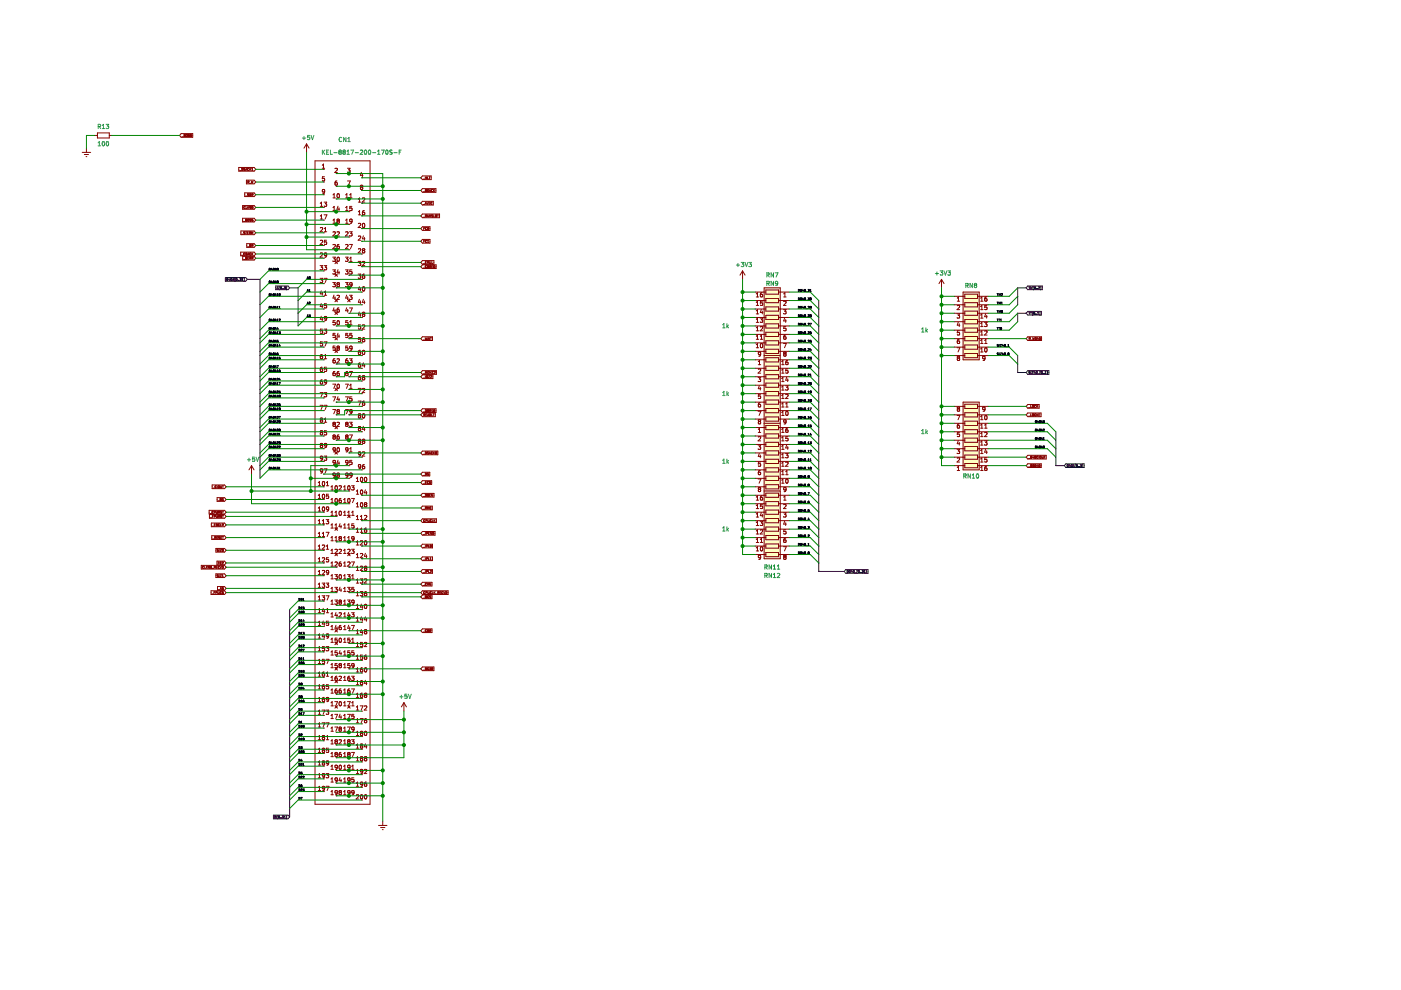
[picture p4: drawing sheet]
<svg xmlns="http://www.w3.org/2000/svg" width="297mm" height="210mm" viewBox="0 0 297 210" stroke-linecap="round" stroke-linejoin="round" font-family="sans-serif">
<path d="M.4 0h296.7v209.9h-296.7z" fill-rule="evenodd" fill="#fff" stroke="#fff" stroke-width=".21"/>
<g fill="none" stroke="#840000" stroke-width=".21">
<path d="M17.4 32.3h1.8M17.9 32.8h.9M18.2 33.2h.2M18.3 31.4v.9M20.1 28.7h.6M20.7 28.2h2.5v1.1h-2.5zM23.2 28.7h.5M38.4 28.3h2.5v.8h-2.5l-.3-.4zM38.6 29h.3M39 28.7h.2M39.2 28.7l.1 .1M39.2 28.7h.1"/>
<path d="M39.2 28.7l-.2-.2v.5l.3-.1M39.3 28.8h.1M39.3 28.8v.1M39.3 28.9h.1M39.9 28.7h.1M40 28.7l.2 .2M40.2 28.9h-.3M40.2 28.5h-.2l-.1 .2M40.2 28.9h.1M40.4 28.7h.1M40.4 28.7l.2 .2M40.6 28.9h-.3"/>
<path d="M40.6 28.5h-.2v.2M40.6 28.9h.1M50.6 35.5h3.3l.3 .4-.3 .4h-3.3zM50.8 36.2h.3M51.2 35.7l.3 .2-.2 .2zM51.7 36.1h.2M51.7 35.8v.1M51.7 35.9h.1M51.8 35.9l.1 .2M51.9 36.1h.1M51.9 35.7l-.2 .1M52.1 36.1l.1-.4 .2 .4"/>
<path d="M52.1 36h.2M52.2 38.2h1.7l.3 .4-.3 .4h-1.7zM52.6 38.6l.2 .2M52.7 35.7l-.2 .2 .1 .2h.1M52.7 35.7h.1M52.7 38.6h-.2M52.8 38.6l-.1-.2h-.2v.4M52.8 36.1h-.1M52.8 38.6h-.1M52.9 38.9h.3M53 35.7v.4M53 35.9l.2 .2"/>
<path d="M53.2 35.7l-.2 .2M53.3 38.4l.1 .4 .1-.3 .1 .3 .1-.4M53.4 36.1h.2M53.4 35.8l.1-.1v.4M65 30.5l-.5 .9M65 30.5v1.8M65 30.5l.5 .9M66.8 34.1h11.7v136.4h-11.7zM68.3 35.7h.5M68.3 35l.3-.2v.9M68.6 35.9h.1M68.6 38.6h.1"/>
<path d="M68.8 37.5h-.4l-.1 .4h.5v.4h-.5M71 35.8l.4-.1 .1 .2-.5 .7h.5M71.3 36.8h.1M71.3 39.5h.1M71.4 38.4l-.3 .2-.1 .5 .2 .2 .3-.1-.1-.4-.2-.1-.2 .2M73.7 35.7h.5l-.3 .3 .3 .1v.4h-.5M73.7 38.4h.6l-.4 .9M74 36.8h.1M74 39.5h.1M76.6 39.7l-.2 .1 .2 .4 .3-.2-.2-.3M76.6 39.7h.1M76.6 36.5l-.2 .7h.6"/>
<path d="M76.7 37.7h.1M76.8 39.3l-.4 .1 .2 .3M76.8 36.9v.6M76.8 39.3l.1 .1M76.9 39.4l-.2 .3M89.6 37.3h1.8v.8h-1.8l-.4-.4zM89.6 40h2.8v.8h-2.8l-.4-.4zM89.7 38h.4M90.2 37.5v.4M90.2 37.7h.2M90.4 37.5v.4M90.6 37.5v.4h.3"/>
<path d="M90.9 37.5h.3M91.1 37.5v.4M51 53.5h2.9l.3 .3-.3 .4h-2.9zM51.1 49h2.8l.3 .4-.3 .4h-2.8zM51.2 54.1h.3M51.2 49.6h.4M51.4 43.6h2.5l.3 .4-.3 .4h-2.5zM51.4 46.3h2.5l.3 .4-.3 .4h-2.5zM51.5 54.4h2.4l.3 .3-.3 .4h-2.4zM51.6 46.9h.3M51.6 55h.4M51.7 49.6h.2"/>
<path d="M51.7 49.3h.1M51.7 49.3l.1 .1M51.8 49.4h.1M51.9 49.4h.1M51.9 40.9h2l.3 .4-.3 .4h-2zM51.9 53.7h-.2l-.1 .1 .1 .3h.2M51.9 49.4v.2M51.9 49.6h.1M51.9 54v.1M51.9 49.2l-.2 .1M51.9 43.8h-.1l-.1 .2 .1 .2h.2M51.9 43.8h.1"/>
<path d="M52.1 49.1h.2M52.1 46.7h.1M52.1 41.6h.3M52.1 54.7h.1M52.1 53.8l.2 .1M52.2 43.8v.4h.2M52.2 49.1v.5M52.2 54.7l.1 .1M52.2 46.5h-.1v.4h.2l-.1-.2M52.2 46.5h.1M52.2 46.6v.1M52.3 46.5v.1"/>
<path d="M52.3 46.6h-.1M52.3 54.6l-.2-.1v.5h.2M52.3 54.6h.1M52.3 53.9v.1M52.3 54.6l-.1 .1M52.3 54.8h.1M52.3 54.9v.1M52.3 51.7h1.6l.3 .4-.3 .3h-1.6zM52.3 53.7l-.2-.1v.5h.2M52.3 53.7v.1M52.3 54.8v.1M52.3 54v.1"/>
<path d="M52.3 53.8h.1M52.5 49.4h.1M52.5 52.3h.3M52.5 54.1l.1-.5 .2 .5M52.5 41.2v.1M52.5 41.3l.2 .1-.2 .1M52.5 54.7h.2M52.5 43.8v.4M52.5 54h.2M52.6 44l.2 .2M52.7 49.1h-.2v.5h.2M52.7 41.1h-.2v.1"/>
<path d="M52.7 54.5h-.2v.5h.2M52.8 43.8l-.3 .2M52.9 49.4h.2v-.2l-.2-.1v.5M52.9 52.1h.2M52.9 41.3h.2M53 49.4l.1 .2M53 54.8l.2 .2M53.1 52.1l.1 .1M53.1 41.3l.1 .2M53.1 41.1h-.2v.4h.2M53.1 41.1l.1 .1M53.2 51.9l-.3-.1v.5h.2"/>
<path d="M53.2 54.6l-.3-.1v.5M53.2 43.8h-.2v.2h.2M53.2 41.2l-.1 .1M53.2 51.9v.1M53.2 52.2l-.1 .1M53.2 52l-.1 .1M53.2 54.7l-.3 .1M53.2 54.6h.1M53.2 43.8h.1M53.2 41.5h-.1M53.2 53.7h-.2l-.1 .1 .1 .3h.2M53.2 54.6v.1"/>
<path d="M53.2 54.7h.1M53.2 54v.1M53.2 43.8v.3l-.2 .1M53.2 44h.1M53.2 46.5h-.2l.2 .3-.2 .1M53.3 49.6v-.5l.2 .4 .1-.4v.5M53.4 52.1h.2v-.2l-.2-.1v.5M53.4 53.6v.5M53.4 43.8l.1 .4 .1-.4M53.4 53.8l.2 .3M53.4 43.8h.2M53.4 43.8h.1"/>
<path d="M53.5 52.1l.1 .2M53.5 54.8l.1 .2M53.5 41.3l.1 .2M53.6 43.8h.1M53.6 41.1h-.2v.4M53.6 54.6l-.2-.1v.5M53.6 54.6h.1M53.6 46.7v.1M53.6 54.7l-.2 .1M53.6 41.3h-.2M53.6 41.1v.1M53.6 46.5h-.2l.2 .2"/>
<path d="M53.6 41.2h.1M53.6 46.8l-.2 .1M53.6 54.6v.1M53.6 53.6l-.2 .3M53.6 54.7h.1M53.6 41.2v.1M67.9 56.3h.5l-.3 .4h.3v.4h-.5M67.9 59h.5l-.3 .4h.3v.4h-.5M67.9 48.3l.3-.1 .2 .3-.5 .6h.5M67.9 53.7l.3-.1 .2 .3-.5 .6h.5M67.9 45.8l.3-.2v.8M67.9 43.8h.5"/>
<path d="M67.9 43.1l.3-.2v.9M67.9 46.4h.5M67.9 51l.3-.1 .2 .3-.5 .6h.5M68.6 44h.1M68.6 46.7h.1M68.6 49.4h.1M68.6 52.1h.1M68.6 54.7h.1M68.6 57.4h.1M68.6 41.3h.1M68.7 42.9h.6l-.3 .3 .2 .1v.4h-.5M68.7 56.3h.6l-.3 .4h.2v.4h-.5"/>
<path d="M68.7 45.6h.6l-.4 .8M68.7 59h.6l-.4 .9M68.8 48.5l.2-.3v.9M68.8 49.1h.5M68.8 40.5l-.1 .2h-.3v-.4l.3-.1 .1 .1v.5l-.4 .3M69.2 50.9h-.4v.5l.4-.1v.4h-.4M69.3 54l-.2 .2-.3-.1v-.4l.3-.1 .2 .2-.1 .5-.4 .2M70.6 55.3l.4 .1M70.6 54.5h.5l-.3 .4 .3 .1-.1 .4M70.6 57.2h.5l-.3 .4 .3 .1-.1 .4M70.6 59.9h.5l-.3 .4h.3v.4h-.5M70.6 58l.4 .1"/>
<path d="M70.6 49.2l.3-.1 .2 .3-.5 .6h.5M70.6 42h.5M70.6 41.3l.2-.2v.9M70.6 44l.2-.2v.9M70.6 46.7l.2-.3v.9M70.6 44.7h.5M70.6 47.3h.5M70.6 51.9l.3-.1 .2 .3-.5 .6h.5M71 55.4l.5 .5M71 58.1l.5 .5M71.3 42.2h.1M71.3 44.9h.1"/>
<path d="M71.3 47.6h.1M71.3 50.3h.1M71.3 53h.1M71.3 55.6h.1M71.3 58.3h.1M71.4 49.2l.4-.1 .2 .3-.6 .6h.6M71.4 46.6v.1M71.4 46.6l.2-.2 .4 .2M71.4 46.7l.2 .1M71.5 41.1h.2a.44 .44 0 0 1 .3 .4 .44 .44 0 0 1-.4 .4l-.2-.3zM71.5 54.6l.2-.1a.44 .44 0 0 1 .3 .5 .44 .44 0 0 1-.4 .4l-.2-.3zM71.5 55.4l-.5 .5"/>
<path d="M71.5 58.1l-.5 .5M71.6 41.1h-.1M71.6 46.8l-.2 .2 .2 .3 .4-.1-.2-.4M71.6 46.8h.2M71.7 43.7l-.3 .7h.6M71.7 57.2l-.3 .6h.6M71.9 44.1v.6M71.9 57.5v.6M71.9 51.8l-.4 .2-.1 .6 .2 .1 .3-.1v-.4h-.3l-.2 .1M72 46.6v.1M72 46.7l-.2 .1M73.2 54.5h.6l-.3 .4 .3 .1v.3h-.6"/>
<path d="M73.2 57.2h.6l-.3 .4h.3v.4h-.6M73.2 59.9h.6l-.3 .4h.2M73.3 42h.5M73.3 41.3l.2-.2v.9M73.3 44l.2-.2v.9M73.3 46.7l.2-.3v.9M73.3 44.7h.5M73.3 47.3h.5M73.3 49.2l.3-.1 .2 .3-.6 .6h.6M73.3 51.9h.4M73.3 51.9h.1M73.7 51.9h.1"/>
<path d="M73.8 51.9v.3l-.6 .5h.6M74 42.2h.1M74 44.9h.1M74 47.6h.1M74 50.3h.1M74 53h.1M74 55.6h.1M74 58.3h.1M74.1 49.1h.6l-.3 .4 .2 .1v.4h-.5M74.1 51.8h.6l-.4 .9M74.1 42h.6M74.1 41.3l.3-.2v.9"/>
<path d="M74.1 54.8l.3-.3v.9M74.1 55.4h.6M74.6 43.8h-.4l-.1 .4 .5-.1v.5h-.5M74.6 57.2h-.4l-.1 .4h.5v.4h-.5M74.7 46.8l-.2 .2h-.3v-.5l.3-.1 .2 .2-.1 .5-.4 .2M75.9 55.4h.6l-.3 .4h.2v.4h-.5M75.9 58.1h.6l-.3 .4h.2v.4h-.5M76 42.9h.5M76 42.2l.2-.2v.9M76 44.9l.2-.2v.9M76 45.6h.5M76 47.4l.3-.1 .2 .3-.6 .6h.6"/>
<path d="M76 50.1l.3-.1 .2 .3-.6 .6h.6M76 52.8l.3-.1 .2 .3-.6 .6h.6M76.7 40.4h.1M76.7 43.1h.1M76.7 45.8h.1M76.7 48.5h.1M76.7 51.2h.1M76.7 53.8h.1M76.7 56.5h.1M76.7 59.2h.1M76.8 45v.4l.2 .2 .3-.1v-.4M76.8 58.5v.3l.2 .2 .3-.1v-.4"/>
<path d="M76.8 42h.4l.1 .2-.5 .7h.5M76.8 55.5l.4-.1 .1 .3-.5 .6h.5M76.9 45.1l-.1 .1M76.9 58.5l-.1 .1M76.9 47.4l.1-.1a.44 .44 0 0 1 .4 .5 .44 .44 0 0 1-.4 .4l-.2-.3zM77 53.1l-.2 .2 .2 .3 .3-.1-.1-.4M77 53.1h.2M77 50l-.2 .6h.6M77.3 52.8h-.4l.1 .3M77.3 50.3v.6M77.3 44.7h-.3l-.2 .3M77.3 45v.1"/>
<path d="M77.3 45l-.4 .1M77.3 52.8h.1M77.3 58.5h.1M77.3 58.1l-.3 .1-.2 .3M77.3 58.5h-.4M77.3 52.8l-.1 .3M89.6 48.1h1.6v.8h-1.6l-.4-.4zM89.6 50.8h1.6v.8h-1.6l-.4-.4zM89.6 56.1h2.9v.8h-2.9l-.4-.4zM89.6 45.4h3.6v.8h-3.6l-.4-.4zM89.6 42.7h2.3v.8h-2.3l-.4-.4zM89.6 55.3h2.4v.7h-2.4l-.4-.4z"/>
<path d="M89.7 40.7h.4M89.7 56.8h.4M89.7 46.1h.4M89.7 43.4h.4M89.7 55.9h.4M89.8 51.2h.2M89.8 48.5h.2M90.1 48.3h-.3v.4M90.1 50.9h-.3v.5M90.1 43.3l.2-.4 .1 .4M90.2 43.2h.2M90.2 40.4h.2"/>
<path d="M90.2 45.8h.1M90.2 55.6h.1M90.2 51l.1 .4M90.2 48.6l.1 .1M90.3 51h-.1M90.3 45.8l.1 .2M90.3 48.7h.1M90.3 48.3h.1M90.3 50.9h.1M90.3 45.6h-.1v.4M90.3 51.4h.1M90.3 48.3l-.1 .3"/>
<path d="M90.3 50.9v.1M90.3 45.6h.1M90.4 40.6h-.1M90.4 55.4h-.2v.5h.2M90.4 45.6v.2M90.4 40.4v.2M90.4 50.9l.1 .1M90.4 45.8h-.1M90.4 48.3h.1M90.4 40.3l-.2-.1v.4h.1M90.4 40.3v.1M90.4 40.3h.1"/>
<path d="M90.4 56.4h-.2v.1v.3l.2-.1M90.5 51.4h-.1M90.5 51h.1M90.5 48.7h-.1M90.5 48.3h.1M90.5 51.3v.1M90.5 48.7h.1M90.5 42.9l.1 .4 .2-.4M90.6 46l.1-.4 .2 .4M90.6 55.9v-.5l.1 .4 .2-.4v.5M90.6 45.9h.2M90.6 56.5h.2"/>
<path d="M90.6 51.1l.2-.2v.5M90.6 51.4h.3M90.7 48.3v.4M90.7 48.7h.1M90.7 48.3h.1M90.8 56.3v.1M90.8 56.3h-.2v.5l.3-.1-.1-.2M90.8 56.4h.1M90.8 48.3h.1M90.9 48.3v.4M90.9 40.2l-.3 .1 .1 .3h.2l-.1-.2M90.9 56.4l-.1 .1"/>
<path d="M90.9 48.7h-.1M90.9 43.1h.2M91 46v-.4l.2 .3 .1-.3v.4M91 40.6l.2-.4 .1 .4M91.1 40.5h.2M91.1 55.4v.4M91.1 55.8h.1M91.1 55.8h.2M91.2 42.9h-.3v.4h.3M91.2 56.6l.1 .2M91.3 56.4l-.2-.1v.5M91.3 56.5l-.2 .1"/>
<path d="M91.3 56.4h.1M91.3 56.4v.1M91.3 56.5h.1M91.4 55.4v.4M91.4 55.8h-.1M91.5 46h.2M91.5 56.5h.2M91.5 45.7v.1M91.5 45.6v.1M91.5 45.8h.2M91.5 45.6h.3M91.5 45.6h.1"/>
<path d="M91.6 55.4v.5h.2M91.6 42.9h-.2l-.1 .2 .1 .2h.2M91.7 45.8h.1M91.7 40.2h-.2l-.1 .2 .1 .2h.2M91.7 40.6h.1M91.7 46h.1M91.7 45.8l.1 .1M91.7 56.3h-.2v.5h.2M91.8 45.9l-.1 .1M91.8 45.9h.1M91.9 40.2v.4M92 45.6v.4h.2"/>
<path d="M92 40.4l.2 .2M92 56.7h.1M92 56.7l.1 .1M92.1 56.3l-.2 .2v.2l.2 .1M92.1 56.3v.1M92.1 56.4v.4M92.1 56.8h.1M92.2 40.2l-.3 .2M92.7 45.6h.3M92.8 45.6v.4M157.4 57.4l-.5 .9M157.4 57.4v1.8"/>
<path d="M157.4 57.4l.6 .9M199.6 59.2l-.5 .9M199.6 59.2v1.8M199.6 59.2l.6 .9M68.1 61.7l-.2 .6h.6M68.1 64.4l-.2 .6h.6M68.1 67l-.2 .7h.6M68.3 75.2l-.4 .2v.5l.2 .2 .3-.1-.1-.4-.2-.1-.2 .2M68.3 62v.6M68.3 64.7v.6M68.3 67.4v.6M68.3 77.9l-.4 .2v.5l.2 .2 .3-.1-.1-.5h-.2l-.2 .2"/>
<path d="M68.4 72.5h-.5v.4h.4l.1 .4h-.5M68.4 69.8h-.5v.4h.4l.1 .4h-.5M68.6 60.1h.1M68.6 62.8h.1M68.6 65.5h.1M68.6 68.2h.1M68.6 70.9h.1M68.6 73.6h.1M68.6 76.3h.1M68.6 79h.1M68.7 69.8h.6l-.3 .3 .2 .1v.4h-.5M68.7 72.5h.6l-.4 .9"/>
<path d="M68.8 76.1h.5M68.8 62l.2-.3v.9M68.8 75.4l.2-.2v.9M68.8 62.6h.5M69.2 64.4h-.4v.4h.4v.4h-.4M69.2 77.9h-.4v.4l.4-.1v.5h-.4M69.3 67.5l-.2 .1h-.3v-.4l.3-.1 .2 .2-.1 .5-.4 .2M70.6 71.5h.4M70.6 74.2h.4M70.8 62.6l-.2 .6h.5M70.8 65.3l-.2 .6h.5M71 63.5l.5 .5"/>
<path d="M71 66.1l.5 .6M71 71.5l.5 .6M71 74.2l.5 .6M71 76.1l-.4 .2v.5l.2 .2 .3-.1-.1-.5h-.2l-.2 .2M71 62.9v.6M71 65.6v.6M71 78.8l-.4 .2v.5l.2 .2 .3-.1-.1-.5h-.2l-.2 .2M71.1 73.4h-.5v.4h.5l-.1 .4M71.1 70.7h-.5v.4h.5l-.1 .4M71.1 68h-.5v.4h.4l.1 .4h-.5M71.3 61h.1M71.3 63.7h.1"/>
<path d="M71.3 66.4h.1M71.3 69.1h.1M71.3 71.8h.1M71.3 74.5h.1M71.3 77.2h.1M71.3 79.9h.1M71.4 76.2l.4-.1 .2 .2-.6 .7h.6M71.4 62.7l.4-.1 .2 .3-.6 .6h.6M71.4 65.8l.2-.2 .4 .2-.1 .3h-.4M71.4 60.1h.1M71.4 60.1l.2-.2 .4 .2M71.4 60.1l.2 .2"/>
<path d="M71.5 68.1l.2-.1a.44 .44 0 0 1 .3 .5 .44 .44 0 0 1-.4 .3l-.2-.3zM71.5 63.5l-.5 .5M71.5 66.1l-.5 .6M71.5 74.2l-.5 .6M71.5 71.5l-.5 .6M71.6 60.3l-.2 .2 .2 .3 .4-.2-.2-.3M71.6 73.8l-.2-.2 .2-.2 .4 .1-.2 .3M71.6 73.8l-.2 .1 .1 .3M71.6 60.3h.2M71.6 73.8h.2M71.7 70.6l-.3 .7h.6M71.8 73.8l.2 .1-.1 .3h-.4"/>
<path d="M71.9 71v.6M71.9 78.8l-.4 .2-.1 .5 .2 .2 .3-.1v-.5h-.3l-.2 .2M71.9 65.3l-.4 .2v.6M72 60.1h.1M72 60.1l-.2 .2M73.2 60.7l.5 .1M73.3 74.2h.1M73.3 73.8h.4M73.3 74.2h.4M73.3 73.8h.1M73.5 62.6l-.2 .6h.5M73.5 65.3l-.2 .6h.5"/>
<path d="M73.7 63.5l.5 .5M73.7 76.1l-.4 .2v.5l.2 .2 .3-.1-.1-.5h-.2l-.2 .2M73.7 62.9v.6M73.7 65.6v.6M73.7 78.8l-.4 .2v.5l.2 .2 .3-.1-.1-.5h-.2l-.2 .2M73.7 60.3h.1M73.7 73.8h.1M73.8 70.7h-.5v.4h.4l.1 .4h-.5M73.8 68h-.5v.4h.4l.1 .4h-.5M73.8 60.3v.4M73.8 73.8v.4M73.8 60.7l-.1 .1"/>
<path d="M73.8 74.2h-.1M73.8 73.4h-.5v.4M74 61h.1M74 63.7h.1M74 66.4h.1M74 69.1h.1M74 71.8h.1M74 74.5h.1M74 77.2h.1M74 79.9h.1M74.1 62.6h.6l-.3 .3 .2 .1v.4h-.5M74.1 76.1h.6l-.3 .3 .2 .1v.4h-.5"/>
<path d="M74.1 65.3h.6l-.4 .9M74.1 78.8h.6l-.4 .9M74.1 68.2l.3-.2v.9M74.1 68.9h.6M74.2 63.5l-.5 .5M74.6 70.7h-.4l-.1 .4h.5v.4h-.5M74.7 60.3l-.2 .2-.3-.1v-.4l.3-.1 .2 .2-.1 .5-.4 .2M74.7 73.8l-.2 .1h-.3v-.4l.3-.1 .2 .1-.1 .6-.4 .2M76.2 60.8l-.2 .6h.5M76.2 63.5l-.2 .6h.5M76.2 66.1l-.2 .7h.5M76.4 74.3l-.4 .2v.5l.1 .2 .3-.1v-.4l-.3-.1-.1 .2"/>
<path d="M76.4 61.1v.6M76.4 63.8v.6M76.4 66.5v.6M76.4 77l-.4 .2v.5l.1 .2 .3-.1v-.5h-.3l-.1 .2M76.4 79.7l-.4 .2v.5l.1 .2 .3-.1v-.5h-.3l-.1 .2M76.4 68.9h-.4v.4h.4v.4h-.4M76.4 71.6h-.4v.4h.4v.4h-.4M76.7 61.9h.1M76.7 64.6h.1M76.7 67.3h.1M76.7 70h.1M76.7 72.7h.1"/>
<path d="M76.7 75.4h.1M76.7 78.1h.1M76.8 72v.3l.2 .2 .3-.1v-.4M76.8 69l.4-.1 .1 .2-.5 .7h.5M76.9 72l-.1 .1M76.9 60.9l.1-.1a.44 .44 0 0 1 .4 .5 .44 .44 0 0 1-.4 .4l-.2-.3zM76.9 74.4l.1-.1a.44 .44 0 0 1 .4 .4 .44 .44 0 0 1-.4 .4l-.2-.3zM77 66.6h.2M77 66.6l-.2 .1 .2 .4 .3-.2-.1-.3M77 63.5l-.2 .6h.6M77 76.9l-.2 .7h.6M77.3 72h-.4"/>
<path d="M77.3 63.8v.6M77.3 77.3v.6M77.3 66.2l-.4 .1 .1 .3M77.3 79.7h-.4l.1 .3M77.3 66.2v.1M77.3 71.6h-.3l-.2 .4M77.3 72h.1M77.3 79.7h.1M77.3 66.3l-.1 .3M77.3 79.7l-.1 .3M89.6 71.4h2.1v.8h-2.1l-.4-.4zM89.6 78.6h2.9v.8h-2.9l-.4-.4z"/>
<path d="M89.6 79.5h2.2v.8h-2.2l-.4-.4zM89.7 72.1h.4M89.7 79.3h.4M90.1 71.6l.1 .4 .1-.3 .1 .3 .1-.4M90.2 79.2v-.4l.1 .3 .2-.3v.4M90.2 79.7v.4M90.6 79.7l-.2 .1v.2l.2 .1M90.6 79.7h.1M90.6 79.7v.4M90.6 72l.2-.4 .1 .4M90.7 71.9h.2M90.7 79h.1"/>
<path d="M90.8 79.7h.3l-.3 .4h.3M90.9 78.8h-.2v.4h.2M91.1 71.6v.4M91.1 79.2v-.4l.1 .3 .2-.3v.4M91.2 71.6h.3M91.3 79.7h.2M91.4 71.6v.4M91.5 79.7v.1M91.5 79.8l-.3 .3h.3M91.6 78.8h.3l-.3 .4h.3M92 78.8l.3 .1M92.3 78.9l-.3 .3h.3"/>
<path d="M92.3 78.9h.1M160.1 76.3h2.3M160.1 61.9h2.3M160.1 63.7h2.3M160.1 65.5h2.3M160.1 67.3h2.3M160.1 69.1h2.3M160.1 70.9h2.3M160.1 72.7h2.3M160.1 74.5h2.3M160.1 78.1h2.3M160.1 79.9h2.3"/>
<path d="M160.3 73.7h.6M160.3 70.1h.6M160.3 68.3h.6M160.3 64.8h.6M160.3 63h.6M160.3 66.6h.6M160.3 71.9h.6M160.3 62.3l.3-.2v.9M160.3 64.1l.3-.2v.9M160.3 65.9l.3-.2v.9M160.3 67.7l.3-.3v.9M160.3 69.5l.3-.3v.9"/>
<path d="M160.3 71.3l.3-.3v.9M160.3 73.1l.3-.3v.9M160.8 76.7l.2-.3v.9M160.8 78.3l.3-.1 .2 .3-.6 .6h.6M160.8 77.3h.5M161.2 67.4h.5l-.3 .4 .3 .1v.4h-.5M161.2 69.3l.3-.1 .2 .3-.5 .6h.5M161.2 71.9h.5M161.2 71.3l.3-.3v.9M161.3 75l-.2 .2-.2-.1-.1-.4 .3-.1 .2 .2-.1 .5-.3 .2M161.3 72.9l.1-.1a.44 .44 0 0 1 .3 .5 .44 .44 0 0 1-.4 .4l-.1-.3zM161.4 65.6l-.2 .7h.6"/>
<path d="M161.6 62.1l-.4 .2v.5l.2 .2 .3-.1-.1-.5h-.2l-.2 .2M161.6 66v.6M161.7 63.9h-.5v.4l.4-.1 .1 .5h-.5M162 75.4h3.4M162 61h3.4v57.5h-3.4zM162.4 63.3h2.7v.9h-2.7zM162.4 61.5h2.7v.9h-2.7zM162.4 65.1h2.7v.9h-2.7zM162.4 66.9h2.7v.9h-2.7zM162.4 68.7h2.7v.9h-2.7zM162.4 70.5h2.7v.9h-2.7zM162.4 72.2h2.7v.9h-2.7z"/>
<path d="M162.4 74h2.7v.9h-2.7zM162.4 75.8h2.7v.9h-2.7zM162.4 77.6h2.7v.9h-2.7zM162.4 79.4h2.7v.9h-2.7zM165.1 76.3h2.2M165.1 61.9h2.2M165.1 63.7h2.2M165.1 65.5h2.2M165.1 67.3h2.2M165.1 69.1h2.2M165.1 70.9h2.2M165.1 72.7h2.2"/>
<path d="M165.1 74.5h2.2M165.1 78.1h2.2M165.1 79.9h2.2M165.7 76.7l.3-.3v.9M165.7 78.5l.3-.3v.9M165.7 77.3h.5M165.7 79.1h.5M166.1 65.7h.6l-.3 .3 .2 .1v.4h-.5M166.1 72.8h.6l-.4 .9M166.2 63.9h.3l.2 .2-.6 .7h.6M166.2 63h.5M166.2 71.6l.1-.2 .4 .2-.1 .3h-.4"/>
<path d="M166.2 62.3l.2-.2v.9M166.2 74.9v-.2l.3-.1 .2 .2-.2 .2M166.2 71.9h.1M166.2 74.9v.1M166.2 75h.1M166.3 75l-.1 .2 .1 .3 .4-.1-.2-.4M166.3 75h.2M166.4 67.4l-.2 .6h.5M166.6 71l-.4 .3v.6M166.6 67.7v.6M166.6 69.2h-.4v.5l.4-.1v.5h-.4M166.8 80l-.2 .6h.5"/>
<path d="M167 76.4l-.4 .2v.6l.2 .1 .3-.1-.1-.4h-.2l-.2 .1M167.1 78.2h-.5v.4h.4l.1 .4h-.5M202.3 62.8h2.3M202.3 64.6h2.3M202.3 66.4h2.3M202.3 68.2h2.3M202.3 70h2.3M202.3 71.8h2.3M202.3 73.6h2.3M202.3 75.4h2.3M202.9 73.7h.6l-.4 .9M202.9 66.6h.6l-.3 .3 .2 .1v.4h-.5"/>
<path d="M203 63.9h.5M203 63.2l.2-.2v.9M203 64.8h.3l.2 .2-.6 .7h.6M203.1 75.9l-.1 .2 .1 .3 .4-.1-.2-.4M203.1 75.9l-.1-.2 .1-.2 .4 .2-.2 .2M203.1 75.9h.2M203.2 68.3l-.2 .6h.5M203.4 71.9l-.4 .3v.5l.1 .1 .3-.1v-.4h-.3l-.1 .1M203.4 68.6v.6M203.4 70.1h-.4v.5l.4-.1v.5h-.4M204.2 61.9h3.4v14.4h-3.4zM204.6 62.4h2.6v.9h-2.6z"/>
<path d="M204.6 64.2h2.6v.9h-2.6zM204.6 66h2.6v.9h-2.6zM204.6 67.8h2.6v.9h-2.6zM204.6 69.6h2.6v.9h-2.6zM204.6 71.4h2.6v.8h-2.6zM204.6 73.1h2.6v.9h-2.6zM204.6 74.9h2.6v.9h-2.6zM207.2 62.8h2.3M207.2 64.6h2.3M207.2 66.4h2.3M207.2 68.2h2.3M207.2 70h2.3"/>
<path d="M207.2 71.8h2.3M207.2 73.6h2.3M207.2 75.4h2.3M207.9 63.9h.5M207.9 74.6h.5M207.9 63.2l.3-.2v.9M207.9 65l.3-.2v.9M207.9 66.8l.3-.2v.8M207.9 68.6l.3-.3v.9M207.9 70.4l.3-.3v.9M207.9 72.2l.3-.3v.9M207.9 74l.3-.3v.9"/>
<path d="M207.9 72.8h.5M207.9 71h.5M207.9 69.2h.5M207.9 67.4h.5M207.9 65.7h.5M208.7 68.3h.6l-.3 .4 .2 .1v.4h-.5M208.8 70.2l.3-.1 .2 .3-.6 .6h.6M208.8 72.8h.5M208.8 72.2l.2-.3v.9M208.9 73.8l.1-.1a.44 .44 0 0 1 .3 .5 .44 .44 0 0 1-.4 .4l-.1-.3zM208.9 75.9l-.2 .2-.3-.1v-.4l.3-.1 .2 .2-.1 .5-.4 .2M209 66.5l-.2 .6h.5"/>
<path d="M209.2 63l-.4 .2v.5l.1 .2 .3-.1v-.5h-.3l-.1 .2M209.2 66.9v.5M209.2 64.8h-.4v.4l.4-.1v.5h-.4M217.9 71.4h2.9v.8h-2.9l-.3-.4zM218.2 71.8h.2v-.2h-.2v.4M218.3 71.8l.1 .2M218.5 72.1h.4M218.9 71.6l.1 .4 .1-.3 .1 .3 .1-.4M219.5 72h.1M219.5 71.6v.4M219.6 71.6h-.1M219.6 71.6h.1"/>
<path d="M219.7 71.6h.1M219.7 71.6l-.1 .4M220 71.6l-.1 .3h.3M220.1 71.7v.3M220.4 71.6l-.1 .2 .1 .2M220.4 71.6h.1M220.4 72h.1M220.5 71.6l.1 .2-.1 .2M53.3 98.7l-.5 .9M53.3 98.7v1.8M53.3 98.7l.6 .9M67.9 83.2h.6l-.4 .9"/>
<path d="M67.9 85.9h.6l-.4 .9M68.1 91.7h.1M68.1 94.4l-.2-.2 .2-.2 .3 .2-.2 .2M68.1 89l-.2-.2 .2-.2 .3 .2-.2 .2M68.1 89l-.2 .2 .2 .3 .3-.1-.2-.4M68.1 91.7l-.2-.2 .2-.2 .3 .2-.2 .2M68.1 91.7l-.2 .2 .2 .3 .3-.2-.2-.3M68.1 94.4l-.2 .2 .2 .3 .3-.2-.2-.3M68.1 89h.1M68.1 94.4h.1M68.3 80.6l-.4 .2v.5l.2 .1h.3l-.1-.5h-.2l-.2 .2M68.4 97.1l-.2 .2-.2-.1-.1-.4 .3-.1 .2 .2v.5l-.4 .2"/>
<path d="M68.4 99.8l-.2 .2-.2-.1-.1-.4 .3-.1 .2 .2v.5l-.4 .2M68.6 81.7h.1M68.6 84.4h.1M68.6 87.1h.1M68.6 89.7h.1M68.6 92.4h.1M68.6 95.1h.1M68.6 97.8h.1M68.7 96.7h.6l-.3 .3 .2 .1v.4h-.5M68.7 83.2h.6l-.3 .4 .2 .1v.4h-.5M68.7 85.9h.6l-.4 .9M68.7 99.4h.6l-.4 .9"/>
<path d="M68.8 88.9l.2-.3v.9M68.8 89.5h.5M69.2 91.3h-.4v.4h.4v.4h-.4M69.3 94.4l-.2 .2-.3-.1v-.4l.3-.1 .2 .2-.1 .5-.4 .2M69.3 80.9l-.2 .2h-.3v-.5h.3l.2 .1-.1 .5-.4 .2M70.6 81.4h.5l-.3 .9M70.6 84.1h.5l-.3 .9M70.6 86.8h.5l-.3 .9M70.6 95.4l.1-.4h.4v.6l-.4 .2M70.6 89.8v-.2l.3-.1 .2 .2-.2 .2M70.6 92.3l.2 .3M70.6 89.8l.1 .1"/>
<path d="M70.6 95.4h.1M70.7 92.3h.4l-.2 .3M70.7 89.9h.1M70.7 92.3h-.1M70.8 92.6h.1M70.8 92.6l-.2 .2 .2 .3 .3-.2-.2-.3M70.8 89.9l-.2 .2v.2l.4 .1M70.8 89.9h.1M70.9 89.9l.2 .2-.1 .3M71 82.3l.5 .5M71 90.4l.5 .5M71 95.8l.5 .5"/>
<path d="M71.1 98l-.2 .2-.2-.1-.1-.4 .3-.1 .2 .2v.5l-.4 .2M71.1 95.3l-.2 .2-.2-.1M71.3 82.6h.1M71.3 85.3h.1M71.3 88h.1M71.3 90.6h.1M71.3 93.3h.1M71.3 96h.1M71.3 98.7h.1M71.4 89.6l.4-.1 .2 .3-.6 .6h.6M71.5 81.5l.2-.1a.44 .44 0 0 1 .3 .5 .44 .44 0 0 1-.4 .4l-.2-.3zM71.5 95l.2-.1a.44 .44 0 0 1 .3 .5 .44 .44 0 0 1-.4 .4l-.2-.3z"/>
<path d="M71.5 82.3l-.5 .5M71.5 90.4l-.5 .5M71.5 95.8l-.5 .5M71.6 87.2l-.2-.2 .2-.2 .4 .2-.2 .2M71.6 87.2l-.2 .2 .2 .3 .4-.1-.2-.4M71.6 87.2h.2M71.7 84.1l-.3 .6h.6M71.7 97.6l-.3 .6h.6M71.9 92.2l-.4 .2-.1 .5 .2 .2 .3-.1v-.4h-.3l-.2 .1M71.9 84.4v.6M71.9 97.9v.6M73.2 81.4h.6l-.3 .9"/>
<path d="M73.2 84.1h.6l-.3 .9M73.2 86.8h.6l-.3 .9M73.5 92.6h.1M73.5 89.9l-.2 .2 .2 .3 .3-.1-.2-.4M73.5 92.6l-.2 .2 .2 .3 .3-.2-.2-.3M73.5 89.9h.1M73.7 95.4h-.4l.1-.4 .2-.1 .2 .2v.5l-.4 .2M73.7 92.3h-.4l.2 .3M73.7 89.9h-.1M73.7 92.3h.1M73.8 89.8v-.2l-.3-.1-.2 .2 .2 .2M73.8 92.3l-.2 .3"/>
<path d="M73.8 89.8l-.1 .1M73.8 95.4h-.1M73.8 98l-.2 .2-.2-.1-.1-.4 .3-.1 .2 .2v.5l-.4 .2M73.8 95.3v.1M74 82.6h.1M74 85.3h.1M74 88h.1M74 90.6h.1M74 93.3h.1M74 96h.1M74 98.7h.1M74.1 89.5h.6l-.3 .4 .2 .1v.3h-.5"/>
<path d="M74.1 92.2h.6l-.4 .9M74.1 81.7l.3-.3v.9M74.1 95.2l.3-.3v.9M74.1 82.3h.6M74.1 95.8h.6M74.6 97.6h-.4l-.1 .4h.5v.4h-.5M74.6 84.1h-.4l-.1 .5 .5-.1v.5h-.5M74.7 87.2l-.2 .2-.3-.1v-.4l.3-.1 .2 .2-.1 .5-.4 .2M75.9 82.3h.6l-.4 .9M75.9 85h.6l-.4 .9M76.1 93.5h.2M76.1 90.8h.2"/>
<path d="M76.1 93.5l-.1-.2 .1-.2 .4 .2-.2 .2M76.1 88.1l-.1-.2 .1-.2 .4 .2-.2 .2M76.1 88.1l-.1 .2 .1 .3 .4-.1-.2-.4M76.1 90.8l-.1-.2 .1-.2 .4 .2-.2 .2M76.1 90.8l-.1 .2 .1 .3 .4-.1-.2-.4M76.1 93.5l-.1 .2 .1 .3 .4-.2-.2-.3M76.1 88.1h.2M76.5 98.9l-.2 .2-.2-.1-.1-.4 .3-.1 .2 .2-.1 .5-.3 .2M76.5 96.2l-.2 .2-.2-.1-.1-.4 .3-.1 .2 .2-.1 .5-.3 .2M76.7 80.8h.1M76.7 83.5h.1M76.7 86.2h.1"/>
<path d="M76.7 88.9h.1M76.7 91.5h.1M76.7 94.2h.1M76.7 96.9h.1M76.7 99.6h.1M76.8 85.4v.4l.2 .1h.3v-.4M76.8 95.9l.4-.1 .1 .3-.5 .6h.5M76.8 98.9l.1 .4 .4 .1M76.8 82.4l.4-.1 .1 .3-.5 .6h.5M76.9 85.5l-.1 .1M76.9 98.9l-.1 .1M76.9 87.8l.1-.1a.44 .44 0 0 1 .4 .5 .44 .44 0 0 1-.4 .4l-.2-.3z"/>
<path d="M77 93.5h.2M77 80l-.2 .2 .2 .4 .3-.2-.1-.4M77 93.5l-.2 .2 .2 .3 .3-.2-.1-.3M77 80h.2M77 90.4l-.2 .6h.6M77.3 98.9h-.4M77.3 90.7v.6M77.3 93.2h-.4l.1 .3M77.3 98.5h-.3l-.2 .4M77.3 85.4l-.4 .1M77.3 85l-.3 .1-.2 .3M77.3 85.4v.1"/>
<path d="M77.3 93.2h.1M77.3 98.9h.1M77.3 98.9v.4M77.3 93.2l-.1 .3M77.3 99.3v.1M89.6 95.6h3.2v.8h-3.2l-.4-.4zM89.6 86.7h2.8v.8h-2.8l-.4-.4zM89.6 87.6h2.7v.7h-2.7l-.4-.3zM89.7 80.2h.4M89.7 96.3h.4M89.7 87.3h.4M89.9 88l.2 .2"/>
<path d="M90.1 87.8l-.3-.1v.5M90.1 87.8h.1M90.1 88h-.3M90.1 87.9v.1M90.1 87.8v.1M90.2 95.8l.2 .2-.1 .3zM90.2 86.8a.23 .23 0 0 1 .2 .3 .23 .23 0 0 1-.2 .2zM90.3 88h.1M90.4 87.2l-.1 .1M90.5 87.7h-.2v.5h.2M90.6 80.1h.1M90.6 96.2l.2 .1"/>
<path d="M90.6 87.1h.2M90.6 96h.1M90.6 88.2l.2-.5 .1 .5M90.6 96l.3 .2M90.7 88.1h.2M90.8 87.1h.1M90.8 87v-.1l-.2-.1v.5h.2M90.8 87v.1M90.8 96.2v.1M90.8 96.2h.1M90.9 96.2h-.1M90.9 95.8h-.3v.2"/>
<path d="M90.9 87.1v.1M90.9 87.2l-.1 .1M91 96.3l.1-.5 .2 .5M91 96.1h.2M91.1 87.1h.2v-.2l-.2-.1v.5M91.1 87.7l.2 .2-.1 .3zM91.2 87.1l.1 .2M91.5 87l.1-.2v.5M91.5 87.3h.3M91.5 87.7v.5h.2M91.6 95.8h.1M91.6 95.8l-.2 .2 .2 .3"/>
<path d="M91.6 96.3h.1M91.6 95.8l.1 .1M91.7 96.2l-.1 .1M91.8 87.7h.3M91.9 95.8v.5M92 87.7v.5M92 96l.1 .3M92 87.2v.1M92 87.1h-.1M92 87v.1M92 86.9v.3M92 86.9h.1"/>
<path d="M92.1 87h.1M92.1 87h-.1M92.1 86.8l-.1 .1M92.1 87l.1 .2-.2 .1M92.1 95.8l-.2 .3M92.3 96.2h.1M92.3 95.9v.3M92.4 96.2v.1M92.4 95.9h-.1M92.4 95.8v.1M92.4 95.8h.1M92.4 96.3h.1"/>
<path d="M92.5 95.8v.1M92.5 95.9h.1M92.5 96.2v.1M92.6 95.9v.3M92.6 96.2h-.1M160.1 90.6h2.3M160.1 92.4h2.3M160.1 94.2h2.3M160.1 96h2.3M160.1 97.8h2.3M160.1 99.6h2.3M160.1 85.3h2.3"/>
<path d="M160.1 81.7h2.3M160.1 83.5h2.3M160.1 87.1h2.3M160.1 88.9h2.3M160.7 94.4h.6l-.3 .3 .2 .1v.4h-.5M160.7 80h.6l-.3 .4h.2v.4h-.5M160.7 87.2h.6l-.4 .9M160.8 91.7h.5M160.8 91l.2-.2v.9M160.8 92.7l.3-.1 .2 .2-.6 .7h.6M160.9 89.4l-.1-.2 .1-.2 .4 .2-.2 .2M160.9 89.4l-.1 .1 .1 .4 .4-.2-.2-.3"/>
<path d="M160.9 89.4h.2M161 96.1l-.2 .7h.5M161 81.8l-.2 .6h.5M161.2 99.8l-.4 .2v.5l.1 .2 .3-.1v-.5h-.3l-.1 .2M161.2 85.4l-.4 .2v.5l.1 .2 .3-.1v-.4l-.3-.1-.1 .2M161.2 82.1v.6M161.2 96.5v.6M161.2 98h-.4v.4l.4-.1v.5h-.4M161.2 83.6h-.4v.4h.4v.4h-.4M162 89.7h3.4M162.4 81.2h2.7v.9h-2.7zM162.4 83h2.7v.9h-2.7z"/>
<path d="M162.4 84.8h2.7v.9h-2.7zM162.4 86.6h2.7v.9h-2.7zM162.4 88.4h2.7v.9h-2.7zM162.4 90.2h2.7v.9h-2.7zM162.4 92h2.7v.9h-2.7zM162.4 93.8h2.7v.9h-2.7zM162.4 95.6h2.7v.9h-2.7zM162.4 97.4h2.7v.9h-2.7zM162.4 99.2h2.7v.9h-2.7zM165.1 90.6h2.2M165.1 92.4h2.2M165.1 94.2h2.2"/>
<path d="M165.1 96h2.2M165.1 97.8h2.2M165.1 99.6h2.2M165.1 85.3h2.2M165.1 81.7h2.2M165.1 83.5h2.2M165.1 87.1h2.2M165.1 88.9h2.2M165.7 91.7h.5M165.7 80.3l.3-.3v.9M165.7 82.1l.3-.3v.9M165.7 83.9l.3-.3v.9"/>
<path d="M165.7 85.7l.3-.3v.9M165.7 87.5l.3-.3v.9M165.7 91l.3-.2v.9M165.7 92.8l.3-.2v.9M165.7 94.6l.3-.2v.9M165.7 96.4l.3-.2v.9M165.7 98.2l.3-.2v.9M165.7 98.9h.5M165.7 97.1h.5M165.7 95.3h.5M165.7 93.5h.5M165.7 80.9h.5"/>
<path d="M165.7 84.5h.5M165.7 88.1h.5M165.7 86.3h.5M165.7 82.7h.5M166.2 89.1v.4h.3l.2-.1M166.2 89h.3l.2 .2-.1 .5-.4 .2M166.2 89v.1M166.5 96.2h.6l-.3 .3 .3 .1v.4h-.6M166.5 81.8h.6l-.3 .4h.3v.4h-.6M166.6 83.7l.3-.1 .2 .3-.6 .6h.6M166.6 98h.3l.2 .2-.6 .7h.6M166.6 85.7l.2-.3v.9"/>
<path d="M166.6 86.3h.5M166.7 87.3l.1-.1a.44 .44 0 0 1 .3 .5 .44 .44 0 0 1-.4 .3l-.1-.3zM166.8 94.3l-.2 .7h.5M167 90.8l-.4 .2v.5l.2 .2 .3-.1-.1-.4-.2-.1-.2 .2M167 80.3v.6M167 94.7v.6M167.1 92.6h-.5v.4h.4l.1 .4h-.5M202.3 89.7h2.3M202.3 98.7h2.3M202.3 96.9h2.3M202.3 95.1h2.3M202.3 93.3h2.3"/>
<path d="M202.3 91.5h2.3M202.3 88h2.3M202.3 86.2h2.3M202.9 95.3h.6l-.3 .3 .2 .1v.4h-.5M202.9 88.1h.6l-.4 .9M203 99.1l.2-.2v.9M203 97.2l.3-.1 .2 .2-.6 .7h.6M203 99.8h.5M203.1 86.7l-.1-.2 .1-.2 .4 .2-.2 .2M203.1 86.7l-.1 .2 .1 .3 .4-.2-.2-.3M203.1 86.7h.2M203.2 93.4l-.2 .7h.5"/>
<path d="M203.4 89.9l-.4 .2v.5l.1 .2 .3-.1v-.4l-.3-.1-.1 .2M203.4 93.8v.6M203.4 91.7h-.4v.4h.4v.4h-.4M204.2 85.3h3.4v14.3h-3.4zM204.6 85.7h2.6v.9h-2.6zM204.6 87.5h2.6v.9h-2.6zM204.6 89.3h2.6v.9h-2.6zM204.6 91.1h2.6v.9h-2.6zM204.6 92.9h2.6v.9h-2.6zM204.6 94.7h2.6v.9h-2.6zM204.6 96.5h2.6v.9h-2.6zM204.6 98.3h2.6v.9h-2.6z"/>
<path d="M207.2 89.7h2.3M207.2 98.7h2.3M207.2 96.9h2.3M207.2 95.1h2.3M207.2 93.3h2.3M207.2 91.5h2.3M207.2 88h2.3M207.2 86.2h2.3M207.9 88.3l.3-.2v.9M207.9 90.1l.3-.2v.9M207.9 91.9l.3-.2v.9M207.9 93.7l.3-.2v.9"/>
<path d="M207.9 95.5l.3-.2v.9M207.9 97.3l.3-.2v.9M207.9 99.1l.3-.2v.9M207.9 98h.5M207.9 96.2h.5M207.9 92.6h.5M207.9 90.8h.5M207.9 94.4h.5M207.9 99.8h.5M207.9 89h.5M208.7 93.5h.6l-.3 .3 .2 .1v.4h-.5M208.8 91.8l.3-.1 .2 .2-.6 .7h.6"/>
<path d="M208.8 90.1l.2-.2v.9M208.8 90.8h.5M208.8 97.9h.1M208.8 97.9h.4M208.8 97.5h.1M208.8 97.5h.4M208.9 88.2l.1-.1a.44 .44 0 0 1 .3 .5 .44 .44 0 0 1-.4 .3l-.1-.3zM208.9 86.7l-.2 .2-.3-.1v-.4l.3-.1 .2 .2-.1 .5-.4 .2M209 95.2l-.2 .7h.5M209.2 98.9l-.4 .2v.5l.1 .2 .3-.1v-.5h-.3l-.1 .2M209.2 95.6v.6M209.2 97.5h.1"/>
<path d="M209.2 97.5v.4M209.2 97.1h-.4v.4M209.2 97.9h.1M217.9 96.5h3.9v.8h-3.9l-.3-.4zM217.9 98.3h2.9v.8h-2.9l-.3-.4zM217.9 85.8h2.4v.8h-2.4l-.3-.4zM217.9 87.6h2.8v.7h-2.8l-.3-.3zM218.1 88.2h.3M218.1 86.4h.3M218.1 99h.3M218.1 97.2h.3M218.5 98.7h.2"/>
<path d="M218.5 87.7v.5h.2M218.5 85.9v.5h.2M218.5 97.1h.1M218.5 96.8v.3M218.6 96.7h.1M218.6 96.7l-.1 .1M218.7 98.7v-.1l-.2-.1v.5l.2-.1 .1-.1M218.7 98.7h.1M218.7 96.7v.1M218.7 96.8v.3h-.2M218.7 98.7l.1 .1M218.9 88.1l.1-.4 .1 .1v.3"/>
<path d="M218.9 88.1v.1M218.9 88.2h.2M219 98.7h.1M219 96.7l-.1 .3h.3M219.1 88.1v.1M219.1 96.9v.3M219.2 98.5h-.2v.5l.2-.1-.1-.2M219.2 98.5v.1M219.2 98.7h-.1M219.2 98.6v.1M219.2 98.7h.1M219.4 97.1h.1"/>
<path d="M219.4 96.7v.4M219.4 97.1l.1 .1M219.4 98.6l.1 .4 .1-.4M219.5 96.7h.1M219.5 98.5h.1M219.5 98.5l-.1 .1M219.5 96.7h-.1M219.5 96.7l.1 .1M219.6 96.8l-.1 .4M219.6 86h-.2l-.1 .2 .1 .2h.2M219.6 87.8l-.3 .1 .1 .3h.2M219.6 98.5v.1"/>
<path d="M219.6 87.8h.1M219.6 86h.1M219.6 88.1v.1M219.8 85.9v.5M219.8 87.7v.5M219.9 87.9l.2 .3M219.9 86.1l.2 .3M219.9 98.5l-.1 .3h.3M220 98.7v.3M220.1 96.8l-.2-.1-.1 .2 .1 .2h.2M220.1 87.7l-.3 .3M220.1 85.9l-.3 .3"/>
<path d="M220.3 88h.1M220.3 96.7v.5M220.3 98.9l.1 .1M220.3 98.5v.4M220.4 98.5h.1M220.4 98.5h-.1M220.4 98.5l.1 .1M220.5 87.7h-.2v.5h.2M220.5 98.6l-.1 .4M220.6 96.7l-.2 .2 .1 .2 .1 .1M220.6 96.7h.1M220.7 96.7v.4"/>
<path d="M220.7 97.1l-.1 .1M220.9 96.7l.1 .4h.2M221.2 97.1h.1M221.2 96.7v.4M221.3 96.7h.3M221.5 96.7v.5M42.7 119.9h4.9l.3 .4-.3 .4h-4.9zM44.3 108.2h3.3l.3 .4-.3 .4h-3.3zM44.4 109.1h3.2l.3 .4-.3 .4h-3.2zM44.5 108.9h.4M44.6 109.8h.3M44.8 110.9h2.8l.3 .4-.3 .4h-2.8z"/>
<path d="M44.9 113.6h2.7l.3 .4-.3 .4h-2.7zM45 111.6h.3M45 102.8h2.6l.3 .4-.3 .4h-2.6zM45 109.5h.2M45.1 114.3h.3M45.1 108.4h.1M45.1 108.4l-.2 .2 .2 .2M45.1 108.8h.1M45.2 103.5h.3M45.2 108.8h-.1M45.2 109.3h-.2v.4M45.4 108.6h.2v-.2h-.2v.4"/>
<path d="M45.4 109.5h.2v-.2h-.2v.4M45.4 111.3h.2M45.6 114l.2 .2M45.6 111.1h-.2v.4h.2M45.7 114h-.2M45.7 113.8h-.2v.4M45.7 113.8h.1M45.8 113.8v.2M45.8 114h-.1M45.8 116.3h1.8l.3 .4-.3 .4h-1.8zM45.8 103l-.2 .2 .1 .2h.1M45.8 111.3h.2"/>
<path d="M45.8 103h.1M45.9 108.4v.4h.2M45.9 109.3v.4h.2M45.9 103.4h-.1M46 114h.1M46 111.1h-.2v.4h.3v-.2M46 111.3h.1M46 111.1h.1M46 119h1.6l.3 .4-.3 .4h-1.6zM46 111.1v.2M46 105.5h1.6l.3 .4-.3 .4h-1.6zM46.1 116.5l.1 .2"/>
<path d="M46.1 111.3h.1M46.1 103v.4M46.1 116.5h.2M46.1 116.5h.1M46.1 108.7v.1M46.1 108.4v.3M46.1 109.3v.3M46.1 109.6v.1M46.2 113.8h-.2v.4h.2M46.2 116.7h.1M46.2 106.2h.3M46.2 116.7v.2h-.2"/>
<path d="M46.3 119.4h.1M46.3 108.6h.2l.1-.2h-.3v.4M46.3 109.5h.2l.1-.2h-.3v.4M46.4 113.8v.1M46.4 113.9v.1M46.4 113.8h.2M46.4 114h.1M46.4 113.8h.1M46.4 111.1l-.1 .2 .1 .2M46.4 111.5h.1M46.4 111.1h.1M46.4 108.6l.2 .2"/>
<path d="M46.4 109.5l.2 .2M46.5 111.1h.1M46.5 116.5v.4M46.5 119.2h-.2v.4M46.5 114h.1M46.5 111.5h.1M46.6 114h.1M46.6 114v.1M46.6 114.1l-.3 .1M46.6 116.5h.3l-.3 .4h.3M46.6 105.9h.3M46.7 103l.1 .4h.1"/>
<path d="M46.7 111.1v.4h.2M46.8 108.6h.1M46.8 109.5h.1M46.8 114h.1M46.8 108.6l.2 .1M46.8 109.5l.2 .1M46.9 105.8l-.3-.1v.4h.3v-.2M46.9 105.8h.1M46.9 105.8l-.1 .1M46.9 119.2h-.2l-.1 .1 .1 .3h.2M46.9 119.6h.1M47 103.4h-.1"/>
<path d="M47 103v.4M47 109.7h-.2M47 108.8h-.2M47 108.4h-.2v.2M47 109.3h-.2v.2M47 113.8h-.2v.4h.2M47 108.7v.1M47 109.6v.1M47.1 119.2h.3M47.1 103h.3M47.1 108.4h.3M47.1 109.3h.3"/>
<path d="M47.1 113.8h.3M47.2 116.5l-.1 .1 .1 .3M47.2 116.5h.1M47.2 116.9h.1M47.2 111.3l.2 .2M47.2 116.5l.2 .1-.2 .3M47.3 105.9l.1 .2M47.3 103v.4M47.3 108.4v.4M47.3 109.3v.4M47.3 113.8v.4M47.3 111.1h-.2v.4"/>
<path d="M47.3 111.1h.1M47.3 105.7l-.2 .2 .1 .2h.1M47.3 111.1v.2h-.2M47.4 106.1h-.1M47.4 119.2v.1M47.4 119.3l-.3 .3h.3M67.5 103h.5M67.5 102.3l.2-.2v.9M67.5 105l.2-.2v.9M67.5 107.7l.2-.2v.9M67.5 110.4l.2-.2v.9M67.5 113.1l.2-.2v.9"/>
<path d="M67.5 115.8l.2-.2v.9M67.5 118.5l.2-.3v.9M67.5 105.7h.5M67.5 108.4h.5M67.5 111.1h.5M67.5 113.8h.5M67.5 116.5h.5M67.5 119.1h.5M68.3 118.3l.4-.1 .1 .3-.5 .6h.5M68.3 110.4l.3-.2v.9M68.3 113.1l.3-.2v.9M68.3 115.6h.4l.1 .2-.5 .7h.5"/>
<path d="M68.3 111.1h.5M68.3 113.8h.5M68.4 102.2l.1-.1a.44 .44 0 0 1 .4 .5 .44 .44 0 0 1-.4 .3l-.2-.3zM68.4 104.9l.1-.1a.44 .44 0 0 1 .4 .4 .44 .44 0 0 1-.4 .4l-.2-.3zM68.4 107.6l.1-.1a.44 .44 0 0 1 .4 .4 .44 .44 0 0 1-.4 .4l-.2-.3zM68.6 103.2h.1M68.6 105.9h.1M68.6 108.6h.1M68.6 111.3h.1M68.6 114h.1M68.6 116.7h.1M68.6 119.4h.1"/>
<path d="M68.6 100.5h.1M69.1 110.2h.6l-.3 .3 .3 .1v.4h-.6M69.1 112.9h.6l-.3 .9M69.2 103h.5M69.2 102.3l.2-.2v.9M69.2 115.8l.2-.2v.9M69.2 116.5h.5M69.7 118.2h-.5v.5l.4-.1 .1 .5h-.5M69.7 104.8h-.5v.4h.4l.1 .4h-.5M69.7 107.9l-.2 .1h-.2l-.1-.4 .3-.1 .2 .1v.6l-.4 .2M70.2 103.9h.5M70.2 103.2l.2-.2v.9"/>
<path d="M70.2 105.9l.2-.2v.9M70.2 108.6l.2-.2v.9M70.2 111.3l.2-.2v.9M70.2 114l.2-.2v.9M70.2 116.7l.2-.2v.8M70.2 119.4l.2-.3v.9M70.2 106.6h.5M70.2 109.3h.5M70.2 112h.5M70.2 114.7h.5M70.2 117.3h.5M71 111.9l.5 .6"/>
<path d="M71 117.3l.5 .5M71 116.5h.4l.1 .2-.5 .6h.5M71 119.2l.4-.1 .1 .3-.5 .6h.5M71 108.6l.3-.2v.9M71 109.3h.5M71 111.3l.3-.2v.9M71 114l.3-.2v.9M71 112h.5M71 114.7h.5M71.1 103.1l.1-.1a.44 .44 0 0 1 .4 .5 .44 .44 0 0 1-.5 .3l-.1-.3zM71.1 100.7l-.2 .2-.2-.1-.1-.4 .3-.1 .2 .2v.5l-.4 .2M71.1 105.7h.1a.44 .44 0 0 1 .4 .4 .44 .44 0 0 1-.5 .4l-.1-.3z"/>
<path d="M71.1 105.7v.1M71.3 104.1h.1M71.3 106.8h.1M71.3 109.5h.1M71.3 112.2h.1M71.3 114.9h.1M71.3 117.6h.1M71.3 101.4h.1M71.5 111.9l-.5 .6M71.5 117.3l-.5 .5M71.6 100.7h.2M71.6 100.7l-.2 .2 .2 .3 .4-.2-.2-.3"/>
<path d="M71.6 100.7l-.2-.2 .2-.2 .4 .2-.2 .2M71.9 103.1l.3-.1 .2 .2-.6 .7h.6M71.9 116.5h.3l.2 .2-.6 .6h.6M72 108.5l.1-.1a.44 .44 0 0 1 .3 .4 .44 .44 0 0 1-.4 .4l-.1-.3zM72 114.1h.2M72 114.1l-.1-.1 .1-.2 .4 .1-.2 .2M72 114.1l-.1 .2 .1 .4 .4-.2-.2-.4M72.1 111l-.2 .7h.5M72.3 105.7l-.4 .2v.5l.1 .2 .3-.1v-.4l-.3-.1-.1 .2M72.3 119.1l-.4 .3v.5l.1 .1h.3v-.5h-.3l-.1 .2M72.3 111.4v.6M72.9 103.9h.5"/>
<path d="M72.9 103.2l.2-.2v.9M72.9 105.9l.2-.2v.9M72.9 108.6l.2-.2v.9M72.9 111.3l.2-.2v.9M72.9 114l.2-.2v.9M72.9 116.7l.2-.2v.8M72.9 119.4l.2-.3v.9M72.9 106.6h.5M72.9 109.3h.5M72.9 112h.5M72.9 114.7h.5M72.9 117.3h.5"/>
<path d="M73.7 109.2l.5 .6M73.7 117.3l.5 .5M73.7 116.5h.4l.1 .2-.5 .6h.5M73.7 109.3h.5M73.7 108.6l.3-.2v.9M73.7 111.3l.3-.2v.9M73.7 114l.3-.2v.9M73.7 112h.5M73.7 114.7h.5M73.8 119.2l.3-.1 .1 .3-.5 .6h.5M73.8 119.2h-.1M73.8 103.1l.1-.1a.44 .44 0 0 1 .3 .5 .44 .44 0 0 1-.4 .3l-.1-.3z"/>
<path d="M73.8 105.8l.1-.1a.44 .44 0 0 1 .3 .4 .44 .44 0 0 1-.4 .4l-.1-.3zM73.8 100.7l-.2 .2-.2-.1-.1-.4 .3-.1 .2 .2v.5l-.4 .2M74 104.1h.1M74 106.8h.1M74 109.5h.1M74 112.2h.1M74 114.9h.1M74 117.6h.1M74 101.4h.1M74.2 109.2l-.5 .6M74.2 117.3l-.5 .5M74.5 103h.6l-.3 .3 .2 .1v.4h-.5"/>
<path d="M74.5 116.5h.6l-.3 .3 .2 .1v.4h-.5M74.5 105.7h.6l-.4 .9M74.5 119.1h.6l-.4 .9M74.6 109.3h.5M74.6 108.6l.2-.2v.9M74.7 100.7l-.2 .2-.3-.1v-.4l.3-.1 .2 .2-.1 .5-.4 .2M75 111.1h-.4v.4h.4v.4h-.4M75.1 114.1l-.2 .2h-.2l-.1-.5h.3l.2 .1-.1 .5-.3 .3M75.6 118.2h.5M75.6 102.1h.5M75.6 104.8h.5M75.6 101.5l.2-.3v.9"/>
<path d="M75.6 104.1l.2-.2v.9M75.6 106.8l.2-.2v.9M75.6 109.5l.2-.2v.9M75.6 112.2l.2-.2v.9M75.6 114.9l.2-.2v.9M75.6 117.6l.2-.3v.9M75.6 107.5h.5M75.6 110.2h.5M75.6 112.9h.5M75.6 115.6h.5M76.4 117.4l.3-.1 .2 .3-.5 .6h.5M76.4 114.7h.3l.2 .2-.5 .7h.5"/>
<path d="M76.4 110.2h.5M76.4 109.5l.3-.2v.9M76.4 112.2l.3-.2v.9M76.4 112.9h.5M76.5 104l.1-.1a.44 .44 0 0 1 .3 .5 .44 .44 0 0 1-.4 .3l-.1-.3zM76.5 101.3l.1-.1a.44 .44 0 0 1 .3 .5 .44 .44 0 0 1-.4 .3l-.1-.2zM76.5 106.7l.1-.1a.44 .44 0 0 1 .3 .4 .44 .44 0 0 1-.4 .4l-.1-.3zM76.7 105h.1M76.7 107.7h.1M76.7 102.3h.1M76.7 110.4h.1M76.7 113.1h.1"/>
<path d="M76.7 115.8h.1M76.7 118.5h.1M77.3 109.4l.3-.1 .2 .2-.6 .7h.6M77.3 112.3v.5h.4M77.3 112.4v.1M77.3 101.3l.2-.1a.44 .44 0 0 1 .3 .5 .44 .44 0 0 1-.4 .3l-.1-.2zM77.3 114.7h.2a.44 .44 0 0 1 .3 .4 .44 .44 0 0 1-.4 .4l-.1-.3zM77.4 107h.2M77.4 107l-.1 .1 .1 .4 .4-.2-.2-.3M77.5 103.8l-.2 .7h.5M77.5 117.3l-.2 .6h.5M77.7 112.3l-.4 .1"/>
<path d="M77.7 106.6l-.4 .1 .1 .3M77.7 106.6v.1M77.7 104.2v.6M77.7 117.6v.6M77.7 112h-.3l-.1 .3M77.7 112.3v.1M77.7 106.7l-.1 .3M77.7 112.4v.4M77.7 112.8h.1M89.6 100.1h1.5v.8h-1.5l-.4-.4zM89.6 107.3h2.1v.8h-2.1l-.4-.4zM89.6 112.7h2.6v.8h-2.6l-.4-.4z"/>
<path d="M89.6 118.1h2.1v.8h-2.1l-.4-.4zM89.6 115.4h2.1v.8h-2.1l-.4-.4zM89.6 101.9h1.9v.8h-1.9l-.4-.4zM89.6 104.6h2.4v.8h-2.4l-.4-.4zM89.6 110h2.9v.8h-2.9l-.4-.4zM89.7 118.7h.4M89.7 116.1h.4M89.7 100.8h.4M89.7 102.6h.4M89.7 108h.4M89.7 105.3h.4M89.7 113.4h.4"/>
<path d="M90.1 110.2h-.2l-.1 .2 .1 .2h.2M90.2 104.8l.2 .2-.1 .2zM90.2 100.3a.23 .23 0 0 1 .2 .2 .23 .23 0 0 1-.2 .3zM90.2 112.9v.4M90.2 115.6v.4M90.2 118.3v.4M90.2 102.3h.1M90.2 107.7h.1M90.3 110.4h.2M90.3 107.7l.1 .2M90.3 107.5h-.1v.4M90.3 107.5h.1"/>
<path d="M90.4 118.5h.2M90.4 102.1h-.2v.4h.2M90.4 113.1h.2v-.2h-.2v.4M90.4 115.8h.2v-.2h-.2v.4M90.4 107.7h-.1M90.4 100.7h-.1M90.4 107.5h.1M90.4 107.5v.1M90.4 107.7h.1M90.4 107.6h.1M90.4 107.6v.1M90.5 110.2h-.2v.4"/>
<path d="M90.5 110.2h.1M90.5 110.2v.2M90.5 110.4h.1M90.6 118.3h-.2v.4M90.6 118.3h.1M90.6 118.3v.2M90.6 118.5h.1M90.6 105h.2M90.6 100.3v.2M90.6 107.9v-.4l.2 .3 .1-.3v.4M90.6 100.5h.1M90.6 100.3h.1"/>
<path d="M90.6 100.3h.3M90.6 100.5h.2M90.7 110.2v.3M90.7 110.5l.1 .1M90.8 110.6h.1M90.8 104.8h-.2v.4h.2M90.8 104.8h.1M90.8 105l.1 .2M90.8 100.5v.1M90.8 104.8l.1 .1M90.8 100.6h.1M90.8 105h.1"/>
<path d="M90.8 102.1h-.2v.2v.2h.2M90.8 115.6v.4h.3M90.8 118.3v.4h.3M90.8 113.1h.2M90.9 100.6l-.3 .1M90.9 104.9h.1M90.9 105.2h-.1M90.9 104.9l-.1 .1M91 110.2v.3l-.2 .1M91 102.5h.2M91 102.2v.1M91 102.3l.2 .1"/>
<path d="M91.1 112.9h-.3v.4h.3M91.1 105h.1M91.2 118.4l.1-.1v.4M91.2 118.7h.2M91.2 115.6v.4M91.2 116h.1M91.2 102.4h.1M91.2 116h.2M91.2 115.6h.2M91.2 102.4v.1M91.2 115.6h.1M91.2 102.5h.1"/>
<path d="M91.3 102.1l-.3 .1M91.3 104.8h-.2v.4h.2M91.4 115.6h.1M91.4 107.5h-.2l-.1 .2 .1 .2h.2M91.4 116h.1M91.4 115.6v.4M91.4 107.9h.1M91.5 110.2h-.2l-.1 .2 .1 .2h.2M91.5 112.9v.4l-.3-.4v.4M91.7 110.2v.4h.2M91.7 112.9l.3 .2-.2 .2zM91.7 104.8v.4l-.2-.4v.4"/>
<path d="M92 110.2v.4M92.1 110.4l.2 .2M92.3 110.2l-.3 .2M160.1 101.4h2.3M160.1 103.2h2.3M160.1 105h2.3M160.1 106.8h2.3M160.1 108.6h2.3M160.1 110.4h2.3M160.1 112.2h2.3M160.1 114h2.3M160.1 115.8h2.3"/>
<path d="M160.1 117.6h2.3M160.3 114.4l.3-.3v.9M160.3 112.6l.3-.3v.9M160.3 110.8l.3-.3v.9M160.3 107.2l.3-.3v.9M160.3 109l.3-.3v.9M160.3 105.4l.3-.3v.9M160.3 106h.6M160.3 116.8h.6M160.3 116.2l.3-.3v.9M160.3 115h.6M160.3 113.2h.6"/>
<path d="M160.3 111.4h.6M160.3 109.6h.6M160.3 107.8h.6M160.7 101.6h.6l-.4 .9M160.9 103.7l-.1 .2 .1 .3 .4-.1-.2-.4M160.9 103.7l-.1-.1 .1-.3 .4 .2-.2 .2M160.9 103.7h.2M161.2 110.5h.5l-.3 .4 .3 .1v.3h-.5M161.2 112.4l.3-.1 .2 .3-.5 .6h.5M161.2 115h.5M161.2 114.4l.3-.3v.9M161.3 118.1l-.2 .2-.2-.1-.1-.4 .3-.1 .2 .2-.1 .5-.3 .2"/>
<path d="M161.3 116l.1-.1a.44 .44 0 0 1 .3 .5 .44 .44 0 0 1-.4 .4l-.1-.3zM161.4 108.7l-.2 .6h.6M161.6 105.1l-.4 .3v.5l.2 .1h.3l-.1-.5h-.2l-.2 .2M161.6 109v.6M161.7 106.9h-.5v.5l.4-.1 .1 .5h-.5M162 104.1h3.4M162.4 101h2.7v.9h-2.7zM162.4 102.8h2.7v.9h-2.7zM162.4 104.6h2.7v.9h-2.7zM162.4 106.4h2.7v.9h-2.7zM162.4 108.1h2.7v.9h-2.7zM162.4 109.9h2.7v.9h-2.7z"/>
<path d="M162.4 111.7h2.7v.9h-2.7zM162.4 113.5h2.7v.9h-2.7zM162.4 115.3h2.7v.9h-2.7zM162.4 117.1h2.7v.9h-2.7zM165.1 101.4h2.2M165.1 103.2h2.2M165.1 105h2.2M165.1 106.8h2.2M165.1 108.6h2.2M165.1 110.4h2.2M165.1 112.2h2.2M165.1 114h2.2"/>
<path d="M165.1 115.8h2.2M165.1 117.6h2.2M165.7 102.5h.5M165.7 100l.3-.2v.9M165.7 101.8l.3-.2v.9M165.7 100.7h.5M166.1 108.7h.6l-.3 .4 .2 .1v.3h-.5M166.1 115.9h.6l-.4 .9M166.2 107l.3-.1 .2 .3-.6 .6h.6M166.2 106h.5M166.2 105.4l.2-.3v.9M166.2 103.4v.4"/>
<path d="M166.2 117.8l.1 .3M166.2 103.8v.1M166.2 117.8h.1M166.2 103.4h.4l.1 .5M166.2 117.8h.4l-.1 .3M166.2 103.4h.1M166.3 118.1l-.1 .2 .1 .3 .4-.2-.2-.3M166.3 118.1h.2M166.4 110.5l-.2 .6h.5M166.6 110.8v.6M166.6 100.7h.5M166.6 100l.2-.2v.9"/>
<path d="M166.6 114.1l-.4 .2v.5l.1 .2 .3-.1v-.4h-.3l-.1 .1M166.6 112.3h-.4v.5l.4-.1v.4h-.4M166.6 103.8l-.4 .1M166.7 101.6h.1a.44 .44 0 0 1 .3 .4 .44 .44 0 0 1-.4 .4l-.1-.3zM166.7 103.9l-.2 .3h-.3M166.7 103.7l-.1 .1M43.2 120.1h-.2l-.1 .1 .1 .3h.2M43.2 120.5h.1M43.4 120.1v.4h.2M43.8 120.1v.4M43.8 120.2l.2 .3M44 120.1l-.2 .2"/>
<path d="M44.2 120.2v.1M44.2 120.3h.1M44.2 120.1v.1M44.3 120.1h-.1M44.3 120.1h.1v.4M44.4 120.5h-.2M44.4 120.5h.1M44.4 120.2l-.1 .1M44.7 120.5h.1M44.7 125.3h2.9l.3 .3-.3 .4h-2.9zM44.8 120.1l-.1 .4M44.8 120.1h.1"/>
<path d="M44.8 120.1v.4M44.8 120.5h.1M44.9 125.9h.4M45 120.5h.3M45.4 125.6h.1M45.5 120.3l.2 .2M45.6 125.4h-.2v.5M45.6 120.3h-.2M45.6 120.2v-.1h-.2v.4M45.6 120.2v.1M45.8 125.7l.2-.1v-.1l-.2-.1v.5M45.8 121.7h1.8l.3 .4-.3 .4h-1.8z"/>
<path d="M45.9 120.3h.1M46 122.3h.2M46.1 122h.1M46.1 120.1h-.2v.4h.2M46.1 122l.2 .2M46.1 124.4h1.5l.3 .4-.3 .3h-1.5zM46.2 125.4l.1 .5 .2-.1v-.4M46.2 122.3h.1M46.3 122.3h-.1M46.3 121.9h-.2v.1M46.3 122.2v.1M46.3 125h.3"/>
<path d="M46.5 121.8v.5M46.5 120.1h-.2l-.1 .1 .1 .3h.2M46.6 121.8h.3l-.3 .5h.3M46.6 120.1l.2 .4 .1-.4M46.7 125l.1-.5 .2 .5M46.7 124.9h.2M46.9 125.5h-.2l-.1 .2 .1 .2 .2-.1M46.9 125.5h.1M47.1 120.1l.3 .1-.2 .3zM47.1 122.3h.3M47.1 125.6h.1M47.1 124.6v.1"/>
<path d="M47.1 125.5v.1M47.1 124.7h.1M47.1 124.6h.1M47.1 125.5h.1M47.1 125.5h.3M47.1 125.6l.3 .2M47.1 124.7l.3 .2M47.1 122l.1-.2v.5M47.1 122h.1M47.1 124.6h.3M47.4 125.8l-.3 .1M47.4 124.9l-.3 .1"/>
<path d="M47.4 124.9h.1M47.4 125.8h.1M67.5 121.2l.2-.3v.9M67.5 123.9l.2-.3v.9M67.5 126.6l.2-.3v.9M67.5 129.3l.2-.3v.9M67.5 132l.2-.3v.9M67.5 134.7l.2-.3v.9M67.5 137.4l.2-.3v.9M67.5 121.8h.5M67.5 124.5h.5M67.5 127.2h.5"/>
<path d="M67.5 129.9h.5M67.5 132.6h.5M67.5 135.3h.5M67.5 138h.5M68.3 123.6h.5l-.3 .4 .3 .1v.3h-.5M68.3 126.3h.5l-.3 .4 .3 .1v.3h-.5M68.3 121l.4-.1 .1 .3-.5 .6h.5M68.5 129l-.2 .6h.6M68.5 131.7l-.2 .6h.6M68.5 134.4l-.2 .6h.6M68.6 122.1h.1M68.6 124.8h.1"/>
<path d="M68.6 127.4h.1M68.6 130.1h.1M68.6 132.8h.1M68.6 135.5h.1M68.6 138.2h.1M68.8 129.3v.6M68.8 132v.6M68.8 134.7v.6M68.8 137.1h-.4l-.1 .4h.5v.4h-.5M68.8 139.8h-.4l-.1 .4h.5v.4h-.5M69.1 123.6h.6l-.3 .4 .3 .1v.3h-.6M69.1 137.1h.6l-.3 .3 .3 .1v.4h-.6"/>
<path d="M69.1 126.3h.6l-.3 .9M69.1 139.8h.6l-.3 .9M69.2 129.3l.2-.3v.9M69.2 129.9h.5M69.7 131.7h-.5v.4h.4l.1 .4h-.5M69.7 121.3l-.2 .2h-.2l-.1-.5 .3-.1 .2 .2v.5l-.4 .2M69.7 134.8l-.2 .2-.2-.1-.1-.4 .3-.1 .2 .2v.5l-.4 .2M70.2 122.1l.2-.3v.9M70.2 124.8l.2-.3v.9M70.2 127.5l.2-.3v.9M70.2 130.2l.2-.3v.9M70.2 132.9l.2-.3v.9"/>
<path d="M70.2 135.6l.2-.3v.9M70.2 138.2l.2-.2v.9M70.2 120h.5M70.2 122.7h.5M70.2 125.4h.5M70.2 128.1h.5M70.2 130.8h.5M70.2 133.5h.5M70.2 136.2h.5M70.2 138.9h.5M71 121.8h.5l-.3 .4 .3 .1v.3h-.5M71 124.5h.5l-.3 .4 .3 .1v.3h-.5"/>
<path d="M71 127.2h.5l-.3 .4h.3v.4h-.5M71 133.5l.5 .5M71 136.2l.5 .5M71.2 129.9l-.2 .6h.6M71.2 132.6l-.2 .6h.6M71.3 120.3h.1M71.3 123h.1M71.3 125.6h.1M71.3 128.3h.1M71.3 131h.1M71.3 133.7h.1M71.3 136.4h.1"/>
<path d="M71.3 139.1h.1M71.4 130.2v.6M71.4 132.9v.6M71.5 135.3h-.4l-.1 .4h.4l.1 .4h-.5M71.5 138h-.4l-.1 .4h.4l.1 .4h-.5M71.5 133.5l-.5 .5M71.5 136.2l-.5 .5M71.9 130l.3-.1 .2 .3-.6 .6h.6M72 121.9l.1-.1a.44 .44 0 0 1 .3 .5 .44 .44 0 0 1-.4 .4l-.1-.3zM72 135.4l.1-.1a.44 .44 0 0 1 .3 .5 .44 .44 0 0 1-.4 .4l-.1-.3zM72 127.6l-.1-.2 .1-.2 .4 .2-.2 .2M72 127.6l-.1 .2 .1 .3 .4-.2-.2-.3"/>
<path d="M72 127.6h.2M72.1 124.5l-.2 .6h.5M72.1 137.9l-.2 .7h.5M72.3 132.6l-.4 .2v.5l.1 .2 .3-.1v-.4l-.3-.1-.1 .2M72.3 124.8v.6M72.3 138.3v.6M72.9 122.1l.2-.3v.9M72.9 124.8l.2-.3v.9M72.9 127.5l.2-.3v.9M72.9 130.2l.2-.3v.9M72.9 132.9l.2-.3v.9M72.9 135.6l.2-.3v.9"/>
<path d="M72.9 138.2l.2-.2v.9M72.9 120h.5M72.9 122.7h.5M72.9 125.4h.5M72.9 128.1h.5M72.9 130.8h.5M72.9 133.5h.5M72.9 136.2h.5M72.9 138.9h.5M73.7 121.8h.5l-.3 .4 .3 .1v.3h-.5M73.7 124.5h.5l-.3 .4 .3 .1v.3h-.5M73.7 127.2h.5l-.3 .4h.3v.4h-.5"/>
<path d="M73.8 138.4h.3l.1 .3-.1 .2-.4-.1M73.8 138.4h-.1M73.9 129.9l-.2 .6h.6M73.9 132.6l-.2 .6h.6M74 120.3h.1M74 123h.1M74 125.6h.1M74 128.3h.1M74 131h.1M74 133.7h.1M74 136.4h.1M74 139.1h.1"/>
<path d="M74.1 130.2v.6M74.1 132.9v.6M74.2 135.3h-.4l-.1 .4h.4l.1 .4h-.5M74.2 138h-.4l-.1 .4M74.5 129.9h.6l-.3 .4h.2v.4h-.5M74.5 132.6h.6l-.4 .9M74.6 122.1l.2-.3v.9M74.6 135.6l.2-.3v.9M74.6 122.7h.5M74.6 136.2h.5M75 124.5h-.4v.5l.4-.1v.4h-.4M75 138h-.4v.4h.4v.4h-.4"/>
<path d="M75.1 127.6l-.2 .2-.2-.1-.1-.4 .3-.1 .2 .2-.1 .5-.3 .2M75.6 120.3l.2-.3v.9M75.6 123l.2-.3v.9M75.6 125.7l.2-.3v.9M75.6 128.4l.2-.3v.9M75.6 131.1l.2-.3v.9M75.6 133.8l.2-.3v.9M75.6 136.5l.2-.3v.9M75.6 139.1l.2-.2v.9M75.6 120.9h.5M75.6 123.6h.5M75.6 126.3h.5"/>
<path d="M75.6 129h.5M75.6 131.7h.5M75.6 134.4h.5M75.6 137.1h.5M75.6 139.8h.5M76.4 122.7h.5l-.3 .4 .3 .1v.3h-.5M76.4 126.2v.1M76.4 125.4h.5l-.3 .4h.2M76.4 126.3h.4M76.4 139.7h.4M76.6 128.1l-.2 .6h.6M76.6 130.8l-.2 .6h.6"/>
<path d="M76.6 133.5l-.2 .6h.6M76.7 121.2h.1M76.7 123.9h.1M76.7 126.5h.1M76.7 129.2h.1M76.7 131.9h.1M76.7 134.6h.1M76.7 137.3h.1M76.8 128.4v.6M76.8 131.1v.6M76.8 133.8v.6M76.8 125.8l.1 .1"/>
<path d="M76.8 120.1h-.4M76.8 120.1h.1M76.8 139.3h.1M76.9 136.2h-.5v.4h.4l.1 .4h-.5M76.9 120.1v.3l-.5 .5h.5M76.9 125.9v.3M76.9 139.3v.4M76.9 126.2l-.1 .1M76.9 138.9h-.5v.4h.4M76.9 139.7h-.1M77.3 125.8v.4l.4 .1M77.3 139.3v.4h.4"/>
<path d="M77.3 122.8l.3-.1 .2 .3-.6 .6h.6M77.3 136.3l.3-.1 .2 .3-.6 .6h.6M77.3 125.9h.1M77.3 139.3v.1M77.3 128.2l.2-.1a.44 .44 0 0 1 .3 .5 .44 .44 0 0 1-.4 .4l-.1-.3zM77.4 120.4l-.1 .2 .1 .3 .4-.1-.2-.4M77.4 133.9l-.1 .2 .1 .3 .4-.2-.2-.3M77.4 120.4h.2M77.4 133.9h.2M77.5 130.8l-.2 .6h.5M77.7 131.1v.6M77.7 120.1h-.4l.1 .3"/>
<path d="M77.7 133.5l-.4 .1 .1 .3M77.7 120.1h.1M77.7 125.4l-.3 .1-.1 .3M77.7 125.8l-.4 .1M77.7 125.8v.1M77.7 133.5v.1M77.7 138.9h-.3l-.1 .4M77.7 139.3h-.4M77.7 139.3h.1M77.7 120.1l-.1 .3M77.7 125.9v.3M77.7 133.6l-.1 .3"/>
<path d="M77.7 139.3v.4M77.7 126.2v.1M77.7 139.7h.1M89.6 133.3h2v.8h-2l-.4-.4zM89.6 120.8h2.1v.8h-2.1l-.4-.4zM89.6 123.5h2v.7h-2l-.4-.3zM89.6 126.2h2v.7h-2l-.4-.4zM89.6 125.3h5.4v.7h-5.4l-.4-.4zM89.7 121.4h.4M89.7 134h.4M89.7 124.1h.4M89.7 126.8h.4"/>
<path d="M90.1 125.5h-.2l-.1 .1 .1 .3 .2-.1M90.2 120.9v.5M90.3 125.7h.2M90.4 121.2h.2M90.4 123.7h-.2v.2v.2l.2-.1M90.4 123.7h.1M90.4 133.6l-.2-.1v.2v.2h.2M90.4 133.9h.1M90.5 125.6v-.1l-.2-.1v.5M90.5 125.6v.1M90.6 120.9h-.2v.5M90.6 120.9v.1"/>
<path d="M90.6 121h.1M90.6 121.2h.1M90.6 123.6v.5M90.6 121.1v.1M90.6 133.7h.2M90.6 121v.1M90.6 121.1h.1M90.7 126.7v.1M90.7 126.8h.1M90.7 125.4l.1 .5M90.8 126.3h.1M90.8 133.5h-.2v.5l.2-.1"/>
<path d="M90.8 133.7l.1 .2M90.8 126.3l-.1 .4M90.8 133.5h.1M90.8 125.9h.1M90.8 126.8h.1M90.8 133.5l.1 .1M90.8 133.7h.1M90.8 126.3l.1 .1M90.8 120.9v.5h.3M90.8 123.6v.5M90.9 133.6l-.1 .1M90.9 133.6h.1"/>
<path d="M90.9 133.9h-.1M90.9 126.4h.1M90.9 126.8h-.1M90.9 126.7v.1M91 125.4v.4l-.2 .1M91.1 133.7h.2v-.1l-.2-.1v.5M91.1 126.4v.1M91.1 126.5h.1M91.1 126.5l.2 .1M91.1 126.4h.2M91.1 126.4h.1M91.2 133.7l.1 .3"/>
<path d="M91.2 121h.1M91.2 120.9v.1M91.2 120.9l.2 .1M91.3 123.6v.5l-.2-.5v.5M91.3 126.6v.1M91.3 126.7l-.2 .1M91.4 121h.1M91.4 121l-.2 .4h.2M91.5 125.5h-.2l-.1 .1 .1 .3 .2-.1M91.7 125.4v.5h.2M92 125.4v.5M92.1 125.6l.2 .3"/>
<path d="M92.3 125.4l-.3 .3M92.4 125.9h.3M92.9 125.7l.2 .2M93 125.5l-.2-.1v.5M93 125.5h.1M93 125.5v.1l-.2 .1M93.3 125.6h.1M93.5 125.4h-.2v.5h.2M93.9 125.5h-.2l-.1 .1 .1 .3 .2-.1M94 125.4l.2 .5 .1-.5M94.5 125.4l.3 .2-.2 .3zM67.5 140l.2-.2v.9"/>
<path d="M67.5 142.7l.2-.2v.9M67.5 145.4l.2-.2v.9M67.5 148.1l.2-.2v.9M67.5 150.8l.2-.2v.9M67.5 153.5l.2-.3v.9M67.5 156.2l.2-.3v.9M67.5 158.9l.2-.3v.9M67.5 140.7h.5M67.5 143.4h.5M67.5 146.1h.5M67.5 148.8h.5M67.5 151.5h.5"/>
<path d="M67.5 154.1h.5M67.5 156.8h.5M67.5 159.5h.5M68.3 150.6h.6l-.4 .9M68.3 153.2h.6l-.4 .9M68.5 145.3l-.2 .6 .2 .2 .3-.1v-.4l-.3-.1-.2 .2M68.5 156.3l-.2-.1 .2-.3 .3 .2-.1 .2M68.5 156.3l-.2 .2 .2 .3 .3-.1-.1-.4M68.5 159l-.2-.2 .2-.2 .3 .2-.1 .2M68.5 159l-.2 .2 .2 .3 .3-.1-.1-.4M68.5 145.2v.1M68.5 156.3h.2"/>
<path d="M68.5 159h.2M68.6 140.9h.1M68.6 143.6h.1M68.6 146.3h.1M68.6 149h.1M68.6 151.7h.1M68.6 154.4h.1M68.6 157.1h.1M68.6 159.8h.1M68.8 142.5l-.4 .2-.1 .5 .2 .2 .3-.1v-.4l-.3-.1-.2 .2M68.8 147.9l-.4 .2-.1 .5 .2 .2 .3-.1v-.5h-.3l-.2 .2M68.8 145.2h-.3"/>
<path d="M69.1 150.6h.6l-.3 .3 .3 .1v.4h-.6M69.1 153.2h.6l-.3 .9M69.2 142.7l.2-.2v.9M69.2 156.2l.2-.3v.9M69.2 143.4h.5M69.2 156.8h.5M69.7 145.2h-.5v.4h.4l.1 .4h-.5M69.7 158.6h-.5v.5l.4-.1 .1 .4h-.5M69.7 148.2l-.2 .2h-.2l-.1-.4 .3-.1 .2 .1v.5l-.4 .3M70.2 140.9l.2-.2v.9M70.2 143.6l.2-.2v.9M70.2 146.3l.2-.2v.9"/>
<path d="M70.2 149l.2-.2v.9M70.2 151.7l.2-.2v.9M70.2 154.4l.2-.3v.9M70.2 157.1l.2-.3v.9M70.2 159.8l.2-.3v.9M70.2 141.6h.5M70.2 144.3h.5M70.2 147h.5M70.2 149.7h.5M70.2 152.4h.5M70.2 155h.5M70.2 157.7h.5"/>
<path d="M71 148.8h.6l-.4 .9M71 151.5h.6l-.4 .9M71 154.1h.6l-.4 .9M71 144.2l.5 .6M71 149.6l.5 .6M71.2 157.2l-.2-.1 .2-.3 .3 .2-.1 .2M71.2 157.2l-.2 .2 .2 .3 .3-.1-.1-.4M71.2 159.9l-.2-.2 .2-.2 .3 .2-.1 .2M71.2 159.9l-.2 .2 .2 .3 .3-.1-.1-.4M71.2 157.2h.2M71.2 159.9h.2M71.3 141.8h.1"/>
<path d="M71.3 144.5h.1M71.3 147.2h.1M71.3 149.9h.1M71.3 152.6h.1M71.3 155.3h.1M71.3 158h.1M71.4 143.4l-.3 .2-.1 .5 .2 .2 .3-.1-.1-.4-.2-.1-.2 .2M71.4 146.1l-.3 .2-.1 .5 .2 .2 .3-.1-.1-.4-.2-.1-.2 .2M71.5 140.7h-.4l-.1 .4h.4l.1 .4h-.5l.5 .6M71.5 141.5l-.5 .6M71.5 144.2l-.5 .6M71.5 149.6l-.5 .6"/>
<path d="M71.9 143.5l.3-.1 .2 .2-.6 .7h.6M71.9 156.9l.3-.1 .2 .3-.6 .6h.6M72 148.8h.1a.44 .44 0 0 1 .3 .4 .44 .44 0 0 1-.4 .4l-.1-.3zM72 141.1l-.1-.2 .1-.2 .4 .2-.2 .2M72 141.1l-.1 .1 .1 .4 .4-.2-.2-.3M72 154.5l-.1-.1 .1-.3 .4 .2-.2 .2M72 154.5l-.1 .2 .1 .3 .4-.1-.2-.4M72 141.1h.2M72 154.5h.2M72.1 151.4l-.2 .7h.5M72.3 146.1l-.4 .2v.5l.1 .2 .3-.1v-.4l-.3-.1-.1 .2M72.3 159.5l-.4 .2v.6l.1 .1 .3-.1v-.4h-.3l-.1 .1"/>
<path d="M72.3 151.8v.6M72.9 140.9l.2-.2v.9M72.9 143.6l.2-.2v.9M72.9 146.3l.2-.2v.9M72.9 149l.2-.2v.9M72.9 151.7l.2-.2v.9M72.9 154.4l.2-.3v.9M72.9 157.1l.2-.3v.9M72.9 159.8l.2-.3v.9M72.9 141.6h.5M72.9 144.3h.5M72.9 147h.5"/>
<path d="M72.9 149.7h.5M72.9 152.4h.5M72.9 155h.5M72.9 157.7h.5M73.7 148.8h.6l-.4 .9M73.7 151.5h.6l-.4 .9M73.7 154.1h.6l-.4 .9M73.7 149.6l.5 .6M73.7 141.5h.1M73.9 157.2l-.2-.1 .2-.3 .3 .2-.1 .2M73.9 157.2l-.2 .2 .2 .3 .3-.1-.1-.4M73.9 159.9l-.2-.2 .2-.2 .3 .2-.1 .2"/>
<path d="M73.9 159.9l-.2 .2 .2 .3 .3-.1-.1-.4M73.9 157.2h.2M73.9 159.9h.2M74 141.8h.1M74 144.5h.1M74 147.2h.1M74 149.9h.1M74 152.6h.1M74 155.3h.1M74 158h.1M74.1 146.1l-.3 .2-.1 .5 .2 .2 .3-.1-.1-.4-.2-.1-.2 .2M74.1 143.4l-.3 .2-.1 .5 .2 .2 .3-.1-.1-.4-.2-.1-.2 .2"/>
<path d="M74.2 140.7h-.4l-.1 .4 .4-.1 .1 .2-.1 .3h-.3M74.2 149.6l-.5 .6M74.5 143.4h.6l-.3 .3 .2 .1v.4h-.5M74.5 156.8h.6l-.3 .4 .2 .1v.4h-.5M74.5 146.1h.6l-.4 .9M74.5 159.5h.6l-.4 .9M74.6 149l.2-.2v.9M74.6 149.7h.5M75 151.5h-.4v.4l.4-.1v.5h-.4M75.1 141.1l-.2 .1h-.2l-.1-.4 .3-.1 .2 .2-.1 .5-.3 .2M75.1 154.5l-.2 .2h-.2l-.1-.5 .3-.1 .2 .2-.1 .5-.3 .2M75.6 141.8l.2-.2v.9"/>
<path d="M75.6 144.5l.2-.2v.9M75.6 147.2l.2-.2v.9M75.6 149.9l.2-.2v.9M75.6 152.6l.2-.2v.8M75.6 155.3l.2-.3v.9M75.6 158l.2-.3v.9M75.6 142.5h.5M75.6 145.2h.5M75.6 147.9h.5M75.6 150.6h.5M75.6 153.2h.5M75.6 155.9h.5"/>
<path d="M75.6 158.6h.5M76.4 149.7h.6l-.4 .9M76.4 152.4h.6l-.4 .8M76.6 155.4l-.2-.1 .2-.3 .3 .2-.2 .2M76.6 155.4l-.2 .2 .2 .3 .3-.1-.2-.4M76.6 158.1l-.2 .2 .2 .3 .3-.1-.2-.4M76.6 155.4h.1M76.6 158.1h.1M76.7 140h.1M76.7 142.7h.1M76.7 145.4h.1M76.7 148.1h.1"/>
<path d="M76.7 150.8h.1M76.7 153.5h.1M76.7 156.2h.1M76.7 158.9h.1M76.8 141.6l-.4 .2v.5l.2 .2 .3-.1-.1-.4-.2-.1-.2 .2M76.8 144.3l-.4 .2v.5l.2 .2 .3-.1-.1-.4-.2-.1-.2 .2M76.8 147l-.4 .2v.5l.2 .2 .3-.1-.1-.4-.2-.1-.2 .2M76.8 158.1h-.1M76.9 158v-.2l-.3-.1-.2 .2 .2 .2M76.9 158l-.1 .1M77.3 152.7v.5h.4M77.3 149.7h.3l.2 .2-.6 .7h.6"/>
<path d="M77.3 152.8v.1M77.3 141.7l.2-.1a.44 .44 0 0 1 .3 .4 .44 .44 0 0 1-.4 .4l-.1-.3zM77.3 155.1l.2-.1a.44 .44 0 0 1 .3 .5 .44 .44 0 0 1-.4 .4l-.1-.3zM77.4 147.4l-.1 .1 .1 .4 .4-.2-.2-.3M77.4 147.4h.2M77.5 144.2l-.2 .7h.5M77.5 157.7l-.2 .6h.5M77.7 144.6v.6M77.7 158v.6M77.7 147l-.4 .1 .1 .3M77.7 152.7v.1M77.7 147v.1"/>
<path d="M77.7 152.7l-.4 .1M77.7 152.4h-.3l-.1 .3M77.7 147.1l-.1 .3M77.7 152.8v.4M77.7 153.2h.1M85.6 149l-.5 .9M85.6 149v1.8M85.6 149l.6 .9M89.6 141.4h2.4v.8h-2.4l-.4-.4zM89.7 142.1h.4M90.2 141.8h.1M90.4 141.6h-.2v.4h.2l-.1-.2"/>
<path d="M90.4 141.6h.1M90.4 141.8h-.1M90.4 141.6v.2M90.4 141.8h.1M90.9 141.6l-.3 .1 .1 .3h.2l-.1-.2M91 141.6h.3l-.1 .2h.1M91 142h.3M91.3 141.8h.1M91.3 142h.1M91.3 141.8v.2M91.5 141.6v.4M91.5 142h.1"/>
<path d="M91.5 141.6h.2M91.5 141.6h.1M91.5 142h.2M91.7 141.6h.1M91.7 141.6v.4M91.7 142h.1M67.5 161.6l.2-.3v.9M67.5 164.3l.2-.3v.9M67.5 167l.2-.3v.9M67.5 162.2h.5M67.5 164.9h.5M67.5 167.6h.5"/>
<path d="M68.5 161.7l-.2-.2 .2-.2 .3 .2-.1 .2M68.5 161.7l-.2 .2 .2 .3 .3-.1-.1-.4M68.5 161.7h.2M68.6 162.4h.1M68.6 165.1h.1M68.6 167.8h.1M68.7 167.6h-.3M68.7 167.5v.1M68.8 167.1l-.1 .2-.3-.1v-.4l.3-.1 .1 .2-.1 .6M68.8 164.4l-.1 .2-.3-.1v-.4l.3-.1 .1 .2v.5l-.4 .2M69.1 164h.6l-.3 .4h.3v.4h-.6M69.1 166.7h.6l-.3 .9"/>
<path d="M69.7 161.7l-.2 .2-.2-.1-.1-.4 .3-.1 .2 .2v.5l-.4 .2M70.2 162.5l.2-.3v.9M70.2 165.2l.2-.3v.9M70.2 167.9l.2-.3v.9M70.2 160.4h.5M70.2 163.1h.5M70.2 165.8h.5M70.2 168.5h.5M71.3 160.7h.1M71.3 163.3h.1M71.3 166h.1M71.3 168.7h.1"/>
<path d="M71.5 162.6l-.1 .2-.3-.1v-.4l.3-.1 .1 .2v.5l-.4 .2M71.5 165.3l-.1 .2-.3-.1v-.4l.3-.1 .1 .2v.5l-.4 .2M71.5 168l-.1 .2-.3-.1v-.4l.3-.1 .1 .2v.5l-.4 .2M72 162.3l.1-.1a.44 .44 0 0 1 .3 .5 .44 .44 0 0 1-.4 .4l-.1-.3zM72 168l-.1-.2 .1-.2 .4 .2-.2 .2M72 168l-.1 .2 .1 .3 .4-.2-.2-.3M72 168h.2M72.1 164.9l-.2 .6h.5M72.3 165.2v.6M72.9 162.5l.2-.3v.9M72.9 165.2l.2-.3v.9M72.9 167.9l.2-.3v.9"/>
<path d="M72.9 160.4h.5M72.9 163.1h.5M72.9 165.8h.5M72.9 168.5h.5M74 160.7h.1M74 163.3h.1M74 166h.1M74 168.7h.1M74.2 162.6l-.1 .2-.3-.1v-.4l.3-.1 .1 .2v.5l-.4 .2M74.2 165.3l-.1 .2-.3-.1v-.4l.3-.1 .1 .2v.5l-.4 .2M74.2 168l-.1 .2-.3-.1v-.4l.3-.1 .1 .2v.5l-.4 .2M74.6 162.5l.2-.3v.9"/>
<path d="M74.6 163.1h.5M75 164.9h-.4v.4h.4v.4h-.4M75.1 168l-.2 .2-.2-.1-.1-.4 .3-.1 .2 .2-.1 .5-.3 .2M75.6 160.7l.2-.3v.9M75.6 163.4l.2-.3v.9M75.6 166.1l.2-.3v.9M75.6 161.3h.5M75.6 168.6l.3-.1 .2 .3-.6 .6h.6M75.6 164h.5M75.6 166.7h.5M76.5 168.6l.1-.1a.44 .44 0 0 1 .3 .5 .44 .44 0 0 1-.4 .4l-.1-.3zM76.6 160.8l-.2 .2 .2 .3 .3-.1-.2-.4"/>
<path d="M76.6 160.8h.1M76.7 161.5h.1M76.7 164.2h.1M76.7 166.9h.1M76.7 169.6h.1M76.8 160.5h-.4l.2 .3M76.8 160.5h.1M76.9 160.5l-.2 .3M76.9 163.5l-.2 .2-.2-.1-.1-.4 .3-.1 .2 .2v.5l-.4 .2M76.9 166.2l-.2 .2-.2-.1-.1-.4 .3-.1 .2 .2v.5l-.4 .2M77.3 166.2v.4l.4 .1M77.3 163.2l.3-.1 .2 .3-.6 .6h.6"/>
<path d="M77.3 166.2v.1M77.3 168.6l.2-.1a.44 .44 0 0 1 .3 .5 .44 .44 0 0 1-.4 .4l-.1-.3zM77.4 160.8l-.1 .2 .1 .3 .4-.1-.2-.4M77.4 160.8h.2M77.7 160.5h-.4l.1 .3M77.7 160.5h.1M77.7 165.8l-.3 .1-.1 .3M77.7 166.2h.1M77.7 166.2h-.4M77.7 160.5l-.1 .3M77.7 166.2v.4M77.7 166.6v.1"/>
<path d="M80.3 175h1.7M80.7 175.5h.9M81.1 175.9h.1M81.1 174.1v.9"/>
<circle cx="39.5" cy="28.7" r=".22"/>
<circle cx="52.6" cy="46.7" r=".22"/>
<circle cx="92.4" cy="45.8" r=".2"/>
<circle cx="219" cy="86.2" r=".22"/>
<circle cx="46.3" cy="103.2" r=".22"/>
<circle cx="90.3" cy="126.5" r=".22"/>
</g>
<g fill="none" stroke="#008484" stroke-width=".21">
<path d="M20.8 30.9h.5M20.8 30.3l.3-.3v.9M20.8 26.8h.5v-.4h-.5v.9M21 26.8l.3 .5M21.7 27.3h.5M21.7 26.6l.2-.2v.9M21.7 30.1l.2-.1a.44 .44 0 0 1 .3 .5 .44 .44 0 0 1-.4 .4l-.1-.3zM22.5 26.4h.5l-.3 .3 .3 .1v.4h-.5M22.6 30.1l.1-.1a.44 .44 0 0 1 .3 .5 .44 .44 0 0 1-.4 .4l-.1-.3zM64.1 29.3h.7M64.5 28.9v.7M65.6 28.7h-.4v.4h.4v.4h-.4"/>
<path d="M65.9 28.7l.3 .9 .3-.9M68.3 31.8v.9M68.5 32.2l.4 .5M68.9 31.8l-.6 .5M69.2 32.2h.3M69.7 31.8h-.5v.9h.5M70.1 31.8v.9h.4M70.8 32.4h.7M71.9 32h.1M71.9 32l.1-.2 .4 .2M71.9 32l.1 .2M72 32.2l-.1 .2v.2l.4 .1"/>
<path d="M72 32.2h.2M72.2 32.2l.2 .2-.1 .2M72.3 32.6v.1M72.4 32h.1M72.4 32l-.2 .2M72.5 29.2a.4 .4 0 0 0-.6 .4 .4 .4 0 0 0 .6 .3M72.7 32l.2-.2 .3 .2M72.7 32l.2 .2M72.7 32h.1M72.8 32.6v.1M72.9 32.2h.2M72.9 32.2l-.2 .2 .1 .2"/>
<path d="M73.1 32.2l.1 .2v.2l-.4 .1M73.2 32h.1M73.2 32l-.1 .2M73.3 29.1v.9l-.5-.9v.9M73.6 32.7h.5M73.6 32.1l.2-.3v.9M73.7 30h.5M73.7 29.4l.3-.3v.9M74.4 31.8h.6l-.4 .9M75.3 32.4h.7M76.4 31.9l.3-.1 .2 .3-.6 .6h.6M77.3 31.9l.2-.1a.44 .44 0 0 1 .3 .5 .44 .44 0 0 1-.4 .4l-.2-.3z"/>
<path d="M78.2 31.9l.1-.1a.44 .44 0 0 1 .3 .5 .44 .44 0 0 1-.4 .4l-.1-.3zM78.5 32.6v.1M79 32.4h.7M80.1 32.7h.5M80.1 32.1l.2-.3v.9M80.9 31.8h.6l-.4 .9M81.9 31.9l.1-.1a.44 .44 0 0 1 .3 .5 .44 .44 0 0 1-.4 .4l-.1-.3zM83.1 31.9h-.4a.37 .37 0 0 0 .4 .5v.3h-.5M83.5 32.4h.7M84.6 32.2h.3M85.1 31.8h-.5v.9M156.1 56.2h.7"/>
<path d="M156.5 55.9v.6M157.2 55.6h.5l-.3 .4 .3 .1v.3h-.5M158 55.6l.3 .9 .3-.9M158.8 55.6h.5l-.3 .4 .3 .1v.3h-.5M162.6 58.3h.4l.1-.4-.5-.1v.9M162.8 58.3l.3 .4M164 57.8v.9l-.5-.9v.9M164 59.6v.9l-.5-.9v.9M164.3 57.8h.6l-.3 .9M198.3 58h.7M198.6 57.6v.7M199.3 57.4h.6l-.3 .4 .2 .1v.3h-.5"/>
<path d="M200.1 57.4l.3 .9 .3-.9M201 57.4h.5l-.3 .4 .3 .1v.3h-.5M153.2 68.9l.3-.3v.9M153.2 69.5h.5M154.1 68.6v.9M154.2 69.2l.3 .3M154.5 68.9l-.4 .4M162.6 60.1h.4l.1-.4-.5-.1v.9M162.8 60.1l.3 .4M164.9 60l-.2 .2h-.2l-.1-.5 .3-.1 .2 .2v.5l-.4 .2M195.4 70.4h.5M195.4 69.8l.3-.3v.9"/>
<path d="M196.3 69.5v.9M196.4 70.1l.2 .3M196.6 69.8l-.3 .4M204.8 60.6l.4-.1v-.3l-.4-.1v.9M205 60.6l.3 .4M206.2 60.1v.9l-.5-.9v.9M206.7 60.5l-.1-.2 .1-.2 .4 .2-.2 .2M206.7 60.5l-.1 .1 .1 .4 .4-.2-.2-.3M206.7 60.5h.2M52.4 97.5h.7M52.8 97.1v.7M54 96.9h-.4l-.1 .5 .4-.1 .1 .4h-.5"/>
<path d="M54.3 96.9l.3 .9 .3-.9M153.2 98.2h.5M153.2 83.2l.3-.2v.9M153.2 97.6l.3-.3v.9M153.2 83.9h.5M154.1 83v.9M154.1 97.3v.9M154.2 97.9l.3 .3M154.2 83.5l.3 .4M154.5 97.6l-.4 .4M154.5 83.3l-.4 .3M195.4 91.3l.3-.2v.9"/>
<path d="M195.4 92h.5M196.3 91.1v.9M196.4 91.6l.2 .4M196.6 91.4l-.3 .3M153.2 112l.3-.3v.9M153.2 112.6h.5M154.1 111.7v.9M154.2 112.3l.3 .3M154.5 112l-.4 .3M163.6 119.8v.9l-.5-.9v.9M204.3 100.9h.5v-.3l-.5-.1v.9M204.6 100.9l.3 .5"/>
<path d="M205.8 100.5v.9l-.6-.9v.9M206.1 101.4h.5M206.1 100.7l.3-.2v.9M207.1 100.6l.1-.1a.44 .44 0 0 1 .3 .4 .44 .44 0 0 1-.4 .4l-.1-.3zM162.2 122h.4v-.3l-.4-.1v.9M162.2 120.2h.4v-.3l-.4-.1v.9M162.4 122l.3 .5M162.4 120.2l.3 .5M163.6 121.6v.9l-.5-.9v.9M164 121.8l.2-.2v.9M164 122.5h.5M164 120.7h.5"/>
<path d="M164 120l.2-.2v.9M164.8 121.7l.4-.1 .1 .2-.5 .7h.5M164.8 120.7h.5M164.8 120l.3-.2v.9M84.8 147.7h.6M85.1 147.4v.7M86.3 147.2h-.4l-.1 .4h.4l.1 .4h-.5M86.6 147.2l.3 .9 .3-.9"/>
</g>
<g fill="#ffffc2" stroke="#ffffc2" stroke-width=".21">
<path d="M204.2 61.9h3.4v14.4h-3.4z" fill-rule="evenodd"/>
<path d="M162 89.7h3.4v14.4h-3.4z" fill-rule="evenodd"/>
<path d="M162 104.1h3.4v14.4h-3.4z" fill-rule="evenodd"/>
<path d="M204.2 85.3h3.4v14.3h-3.4z" fill-rule="evenodd"/>
<path d="M162 61h3.4v14.4h-3.4z" fill-rule="evenodd"/>
<path d="M162 75.4h3.4v14.3h-3.4z" fill-rule="evenodd"/>
</g>
<g fill="none" stroke="#000084" stroke-width=".21">
<path d="M47.8 58.8h4.3l.3 .4-.3 .4h-4.3zM48.1 59.4v.1M48.1 59v.4M48.1 59h.1M48.2 59l.1 .1M48.3 59.1l-.2 .4M48.6 59l-.1 .3h.2M48.7 59.2v.3M49 59.4v.1M49 59v.4M49 59h.1M49.1 59v.1"/>
<path d="M49.1 59.1l-.1 .4M49.3 59.5l.1-.5 .2 .5M49.3 59.3h.2M49.9 59l-.2 .6M50.1 59.4v.1M50.1 59v.4M50.1 59h.1M50.2 59v.1M50.2 59.1l-.1 .4M50.5 59.4h.1M50.7 59.4h-.1M50.8 59h.3l-.1 .2h.1"/>
<path d="M50.8 59.4h.1M50.9 59.4v.1M51.1 59.2v.1M51.1 59.3l-.2 .2M51.3 59.5h.2M51.3 59.1l.1-.1v.5M51.3 59.1h.1M51.7 59l.1 .6M58.5 60.6h2.6l.3 .4-.3 .4h-2.6zM58.7 61.3l.1-.5 .2 .5M58.7 61.1h.2M59.3 60.8l-.2 .6"/>
<path d="M59.4 61.2h.1M59.4 60.9v.3M59.5 60.8l.2 .2-.1 .2h-.1M59.5 60.8l-.1 .1M59.9 61.2h.1M59.9 61.2h-.1M60.1 61.2h.1M60.1 61.2h-.1M60.2 60.8h.3l-.1 .2h.1M60.2 61.2h.3M60.5 61h.1M60.5 61v.2"/>
<path d="M60.5 61.2h.1M60.7 60.8l.1 .6M217.9 78.6h4.5v.8h-4.5l-.3-.4zM217.9 60.6h3.1v.8h-3.1l-.3-.4zM217.9 66h2.9v.8h-2.9l-.3-.4zM218.1 60.8h.3M218.1 66.2h.3M218.2 79.2h.2M218.2 78.9v.1M218.2 78.9h.1M218.2 79h.1M218.2 78.8v.1"/>
<path d="M218.2 79h.2M218.2 78.8h.1M218.2 78.8h.2M218.2 60.8v.5M218.2 66.2v.4M218.4 79h.1M218.4 79.2h.1M218.4 79v.2M218.5 66.2h.2M218.5 61.3v-.5l.2 .3 .1-.3v.5M218.6 66.2v.4M218.6 78.8v.4"/>
<path d="M218.8 78.8h.3l-.3 .4h.3M219 66.2l-.1 .6M219.2 60.8l-.1 .6M219.2 66.6h.1M219.2 66.2v.4M219.2 66.2l.2 .4M219.2 66.2h.1M219.3 78.7l-.1 .4h.3M219.3 66.6h-.1M219.4 66.6h-.1M219.4 60.8h.1M219.4 61.3h.1"/>
<path d="M219.4 60.8l-.1 .2 .1 .3M219.4 78.9v.3M219.5 60.8l.1 .2-.1 .3M219.6 66.6h.1M219.7 79.2l.1-.4 .1 .4M219.7 79.2h.1M219.7 61.2l.1 .1M219.8 61.2h.1M219.8 66.6h.1M219.9 79.2h-.1M220 61.2h.1M220 61.2v.1"/>
<path d="M220 79.3h.3M220 66.6h.3M220 66.3l.1-.1v.4M220.2 60.8h.2M220.2 60.8v.1M220.4 60.8v.1M220.4 60.9l-.3 .4h.3M220.4 66.2l.1 .6M220.6 78.7l-.1 .7M220.6 60.8l.1 .6M220.8 79.2v-.4l.1 .4M220.8 79.2h.1"/>
<path d="M220.9 79.2h.1M221.1 79.2h.1M221.2 79.2h.1M221.4 79.2h.1M221.6 79.2h.2M221.6 78.9l.1-.1v.4M222 78.7l.1 .7M226 98.3h3.9v.8h-3.9l-.4-.4zM226.3 98.6v.4l.1-.4M226.3 98.5h.1M226.3 98.5v.1M226.4 98.5v.1"/>
<path d="M226.8 98.5l-.1 .3h.2M226.9 98.7v.3M227.2 98.9v.1M227.2 98.5v.4M227.2 98.5h.1M227.3 98.5v.1M227.3 98.6l-.1 .4M227.5 99l.1-.5 .2 .5M227.5 98.8h.2M228.1 98.5l-.2 .6M228.2 98.6l.1 .4 .1-.4M228.3 98.5h.1"/>
<path d="M228.3 98.5l-.1 .1M228.4 98.5v.1M228.6 99h.1M228.7 98.9l-.1 .1M228.9 99h.1M228.9 98.9v.1M229 98.5h.3l-.1 .2M229 98.9l.2 .1M229.2 98.7h.1M229.3 98.7h.1M229.3 98.9l-.1 .1M229.3 98.7v.1"/>
<path d="M229.3 98.8v.1M229.5 98.5l.1 .6M179.3 120.8h4.7v.8h-4.7l-.3-.4zM179.6 120.9l.2 .2-.1 .3zM180 121.3l.1 .1M180 121v.3M180.1 121l.2 .1-.1 .3h-.1M180.1 121h-.1M180.5 120.9l-.1 .3h.3M180.7 121.1v.3M180.9 121.3v.1M180.9 121v.3"/>
<path d="M180.9 121.4h.1M180.9 121h.1M181 120.9l.1 .2-.1 .3M181 120.9l-.1 .1M181.2 121.4h.4M181.8 120.9l-.1 .6M182 121.3v.1M182 121v.3M182 121.4h.1M182 121h.1M182 120.9l.2 .2-.2 .3M182 120.9v.1"/>
<path d="M182.4 121.4h.1M182.6 121.4h.1M182.8 120.9h.2l-.1 .2 .1 .2M182.8 121.4h.1M183 121.4h-.2M183 121.3v.1M183.2 121.4h.3M183.3 121.1v-.2v.5M183.3 121.1h-.1M183.6 120.9l.1 .6M58 172.8h3.1l.3 .4-.3 .4h-3.1zM58.3 173l.2 .2-.1 .3z"/>
<path d="M58.8 173l-.1 .6M59 173.4h.1M59 173.4l.1 .1M59.1 173l-.1 .4M59.1 173h.1M59.2 173v.4M59.2 173.4l-.1 .1M59.4 173.4v.1M59.4 173.4h.1M59.6 173.4v.1M59.6 173.4h.1M59.8 173h.3l-.2 .2h.1"/>
<path d="M59.8 173.4h.2M60 173.2h.1M60.1 173.2v.2M60.1 173.4h-.1M60.3 173.5h.2M60.3 173.1l.1-.1v.5M60.7 173l.1 .6"/>
</g>
<g fill="none" stroke="#000" stroke-width=".21">
<path d="M57.1 59.7v.3M57.1 59.6v.1M57.1 56.9v.3l.1 .1M57.1 60h.1M57.1 59.6h.1M57.2 56.9l.1 .4M57.2 59.6l.1 .4M57.2 56.9h-.1M57.2 59.6h-.1M57.2 60h.1M57.3 57.3h-.1M57.3 60h-.1"/>
<path d="M57.6 56.9l-.1 .3h.3M57.6 59.5l-.1 .4h.3M57.7 57v.3M57.7 59.7v.3M57.9 59.7l.1 .3M58 59.6l-.1 .1M58 56.9l-.1 .1 .1 .3M58 56.9h.1M58 57.3h.1M58 59.6h.1M58.1 56.9l.1 .1-.1 .3M58.1 59.6h.1"/>
<path d="M58.1 59.6v.1M58.1 59.7v.3M58.3 57.3l.1-.4 .2 .4M58.3 57.2h.3M58.3 59.9h.3M58.7 57h.1M58.7 57.2l.2 .1M58.7 59.7l.1 .1M58.7 57l.1 .1M58.7 57.1v.1M58.7 59.6v.1M58.8 56.9l-.1 .1"/>
<path d="M58.8 57.1h-.1M58.8 59.6h-.1M58.8 59.8h.1M58.8 59.6l.2 .2-.2 .2M58.8 56.9l.2 .1M58.8 56.9h.1M58.8 57.1h.1M58.8 59.6h.1M58.9 57.1l.1 .2M58.9 57v.1M59 57h-.1M59 57.3h-.1"/>
<path d="M59 57h.1M59 59.8h-.2M65.1 59.1l.1-.4 .2 .4M65.1 59h.2M65.6 59.1v-.4l.1 .4M65.6 59.1h.1M65.7 59.1h.1M57.1 73.1v.4M57.1 74.9v.3M57.1 75.2h.1M57.1 62.6v.1M57.1 75.2v.1"/>
<path d="M57.1 74.9h.1M57.1 62.7h.1M57.1 73.1h.1M57.1 62.3v.3M57.1 70.4v.3l.1 .1M57.1 72.2v.4M57.1 75.7v.5M57.1 77.5v.4M57.1 72.6h.1M57.1 78.8l.1 .1M57.1 77.9l.1 .1M57.1 75.3h.1"/>
<path d="M57.1 74.8v.1M57.1 65.4h.1M57.1 73.5h.1M57.1 76.2h.1M57.2 70.3l.1 .4M57.2 72.1l.1 .4M57.2 73l.1 .4M57.2 74.8l.1 .2-.1 .3M57.2 72.1l-.1 .1M57.2 77.5h.1M57.2 62.3h.1M57.2 74.8h-.1"/>
<path d="M57.2 77.5h-.1M57.2 62.3h-.1M57.2 73l-.1 .1M57.2 75.7h.1M57.2 75.7h-.1M57.2 70.3l-.1 .1M57.2 65h-.1v.4M57.2 67.7l-.1 .1v.3h.1M57.2 69.5l-.1 .1v.2l.1 .1M57.2 78.4l-.1 .1v.3M57.2 69.5h.1M57.2 72.6h.1"/>
<path d="M57.2 78.4l.1 .1M57.2 77.5l.1 .1M57.2 65h.1M57.2 67.7h.1M57.2 73.5h.1M57.2 75.7l.1 .1M57.3 62.3l-.1 .4M57.3 65l-.1 .4M57.3 67.7v.4M57.3 69.5v.3M57.3 75.8l-.1 .4M57.3 77.6l-.1 .4"/>
<path d="M57.3 78.5l-.1 .4M57.3 69.8l-.1 .1M57.3 72.5l-.1 .1M57.3 68.1h-.1M57.3 73.4l-.1 .1M57.3 70.7l-.1 .1M57.6 69.4l-.1 .3h.3M57.6 72.1l-.1 .3h.3M57.6 78.4l-.1 .3h.3M57.6 74.8l-.1 .3h.3M57.6 77.5l-.1 .3h.3M57.6 64.9l-.1 .4h.3"/>
<path d="M57.6 67.6l-.1 .3h.3M57.6 62.2l-.1 .4h.3M57.6 73l-.1 .3h.3M57.6 75.7l-.1 .3h.3M57.6 70.3l-.1 .3h.3M57.7 62.4v.3M57.7 65.1v.3M57.7 67.8v.3M57.7 69.6v.3M57.7 70.5v.3M57.7 72.3v.3M57.7 73.2v.3"/>
<path d="M57.7 75v.3M57.7 75.9v.3M57.7 77.7v.3M57.7 78.6v.3M57.9 73.1l.1 .4M57.9 74.9v.3M57.9 75.2h.1M57.9 62.6l.1 .1M58 75.2v.1M58 74.9h-.1M58 62.7h.1M58 73.1h-.1"/>
<path d="M58 62.3l-.1 .3M58 65l-.1 .1 .1 .3M58 67.6l-.1 .2 .1 .3M58 69.4l-.1 .2 .1 .3M58 70.3l-.1 .2 .1 .3M58 72.1l-.1 .2 .1 .3M58 75.7l-.1 .2 .1 .3M58 77.5l-.1 .2 .1 .3M58 78.4l-.1 .2 .1 .3M58 69.4h.1M58 69.9h.1M58 72.1h.1"/>
<path d="M58 72.6h.1M58 78.4h.1M58 78.9h.1M58 67.6h.1M58 68.1h.1M58 62.3h.1M58 74.8h.1M58 75.3h.1M58 74.8v.1M58 77.5h.1M58 78h.1M58 65h.1"/>
<path d="M58 65.4h.1M58 60h.1M58 73h.1M58 73v.1M58 73.5h.1M58 75.7h.1M58 76.2h.1M58 70.3h.1M58 70.8h.1M58.1 62.3v.3M58.1 65l.1 .1-.1 .3M58.1 67.6l.1 .2-.1 .3"/>
<path d="M58.1 69.4l.1 .2-.1 .3M58.1 70.3l.1 .2-.1 .3M58.1 72.1l.1 .2-.1 .3M58.1 75.7l.1 .2-.1 .3M58.1 77.5l.1 .2-.1 .3M58.1 78.4l.1 .2-.1 .3M58.1 73v.1M58.1 74.8v.1M58.1 74.9h.1M58.1 75.2v.1M58.1 62.7h.1M58.1 73.1h.1"/>
<path d="M58.1 73.1v.4M58.1 74.9v.3M58.1 75.2h.1M58.1 62.6v.1M58.3 69.9l.1-.5 .2 .5M58.3 72.6l.1-.5 .2 .5M58.3 78.9l.1-.5 .2 .5M58.3 75.3l.1-.5 .2 .5M58.3 78l.1-.5 .2 .5M58.3 65.4l.1-.4 .2 .4M58.3 68.1l.1-.5 .2 .5M58.3 62.7l.1-.4 .2 .4"/>
<path d="M58.3 60l.1-.4 .2 .4M58.3 73.5l.1-.5 .2 .5M58.3 76.2l.1-.5 .2 .5M58.3 70.8l.1-.5 .2 .5M58.3 69.8h.3M58.3 72.5h.3M58.3 78.7h.3M58.3 75.1h.3M58.3 77.8h.3M58.3 65.3h.3M58.3 68h.3M58.3 62.6h.3"/>
<path d="M58.3 73.4h.3M58.3 76h.3M58.3 70.7h.3M58.7 77.5h.3l-.2 .5M58.7 72.5v.1M58.7 62.4l.2-.1v.4M58.7 67.8l.2-.2v.5M58.7 70.5l.2-.2v.5M58.7 73.2l.2-.2v.5M58.7 75.9l.2-.2v.5M58.7 78.9h.3M58.7 68.1h.3"/>
<path d="M58.7 62.7h.3M58.7 75.2h.1M58.7 65.4h.3M58.7 73.5h.3M58.7 76.2h.3M58.7 70.8h.3M58.7 72.6h.2M58.7 72.3h.1M58.7 72.3h.2M58.7 75.2l.1 .1M58.8 78.5h-.1M58.8 75.3h.1"/>
<path d="M58.8 75l-.1 .1M58.8 65.1h-.1M58.8 75l.2 .1-.2 .2M58.8 65l.1 .4M58.8 78.5l.1 .4M58.8 78.5h.1M58.8 75h.1M58.8 65v.1M58.8 69.4l-.1 .3h.3M58.9 69.6v.3M58.9 72.3h.1M58.9 74.8l-.2 .1v.3"/>
<path d="M59 72.3v.2M59 72.1h-.3v.2M59 72.5l-.1 .1M59.1 70.3h.3l-.1 .2h.1M59.1 70.7l.1 .1M59.2 78.6v.3l.2-.3M59.2 65.1l.1-.1v.4M59.2 65.4h.2M59.2 70.8h.2M59.2 78.6v.1M59.2 67.7h.2M59.2 67.7h.1"/>
<path d="M59.2 62.3v.3l.2 .1M59.2 62.3h.1M59.3 73l-.1 .3h.2M59.3 62.3h.1M59.4 62.3v.3M59.4 73.2v.3M59.4 78.4l-.2 .2M59.4 78.6h.1M59.4 78.6h-.2M59.4 67.7h.1M59.4 70.5v.1M59.4 67.7l-.3 .4h.3"/>
<path d="M59.4 70.6v.1M59.4 75.7h-.2v.2h.2v.2h-.2M59.4 70.7v.1M59.4 62.6v.1M65.1 67.2l.1-.4 .2 .4M65.1 61.8l.1-.4 .2 .4M65.1 64.5l.1-.4 .2 .4M65.1 67.1h.2M65.1 61.7h.2M65.1 64.4h.2M65.5 66.8h.3l-.2 .1 .2 .3h-.3M65.5 67.2h.1"/>
<path d="M65.5 61.8h.3M65.5 61.5l.1-.1v.4M65.5 64.1l.3 .1-.3 .3h.3M65.5 64.1h.1M169.3 61.4l.2 .2-.1 .2zM169.3 63.2l.2 .2-.1 .2zM169.3 65l.2 .1-.1 .3zM169.3 66.8h.1a.24 .24 0 0 1 .1 .2 .24 .24 0 0 1-.2 .2zM169.3 68.5a.23 .23 0 0 1 .2 .3 .23 .23 0 0 1-.2 .2zM169.3 70.3l.2 .2-.1 .3zM169.3 72.1l.2 .2-.1 .3zM169.3 73.9l.2 .2-.1 .3z"/>
<path d="M169.3 75.7l.2 .2-.1 .3zM169.3 77.5l.2 .2-.1 .3zM169.3 79.3h.1a.24 .24 0 0 1 .1 .3 .24 .24 0 0 1-.2 .2zM169.4 68.6h.1M169.5 79.7h-.1M169.5 67.1l-.1 .1M169.7 61.5v.2M169.7 74v.3M169.7 74.3h.1M169.7 61.7v.1M169.7 74.3l.1 .1M169.7 74h.1"/>
<path d="M169.7 61.8h.1M169.7 61.4v.1M169.8 63.2v.4M169.8 70.4l-.1 .3 .2 .1M169.8 72.2v.4M169.8 75.7v.5M169.8 77.5v.4M169.8 77.9v.1M169.8 76.2h.1M169.8 74.4h.1M169.8 74h-.1M169.8 72.6h.1"/>
<path d="M169.8 61.4h-.1M169.8 61.8h.1M169.8 63.6h.1M169.8 65.4h.1M169.8 61.4l.1 .1-.1 .3M169.8 70.3l.1 .4M169.8 72.1l.1 .4M169.8 73.9l.1 .2-.1 .3M169.8 77.5h.1M169.8 75.7h.1M169.8 73.9v.1M169.8 72.1v.1"/>
<path d="M169.8 70.3v.1M169.8 61.4h.1M169.8 63.2h.1M169.9 65h-.2l.1 .4M169.9 66.8l-.2 .1v.3h.2M169.9 68.6l-.2 .1v.3h.2M169.9 79.3l-.2 .2v.2h.2M169.9 72.6h-.1M169.9 77.5v.1M169.9 79.3v.1M169.9 75.7v.1M169.9 68.6h.1"/>
<path d="M169.9 63.2h.1M169.9 65h.1M169.9 66.8h.1M169.9 63.2l-.1 .4M169.9 65l-.1 .4M169.9 66.8v.4M169.9 68.6v.4M169.9 75.8l-.1 .4M169.9 77.6l-.1 .4M169.9 79.4v.3M169.9 79.7h.1M169.9 72.5v.1"/>
<path d="M169.9 70.7v.1M169.9 69h.1M169.9 67.2h.1M170.2 72.1l-.1 .3h.3M170.2 77.5l-.1 .3h.3M170.2 66.7l-.1 .3h.3M170.2 64.9l-.1 .4h.3M170.2 75.7l-.1 .3h.3M170.2 70.3l-.1 .3h.3M170.2 79.3l-.1 .3h.3M170.2 73.9l-.1 .3h.3M170.2 68.5l-.1 .3h.3"/>
<path d="M170.2 61.3l-.1 .4h.3M170.2 63.1l-.1 .4h.3M170.3 61.5v.3M170.3 63.3v.3M170.3 65.1v.3M170.3 66.9v.3M170.3 68.7v.3M170.3 70.5v.3M170.3 72.3v.3M170.3 74.1v.3M170.3 75.9v.3M170.3 77.7v.3"/>
<path d="M170.3 79.5v.3M170.6 61.5v.2M170.6 74v.3M170.6 74.3h.1M170.6 61.7v.1M170.6 74.3l.1 .1M170.6 74h.1M170.6 61.8h.1M170.6 61.4v.1M170.7 63.2l-.2 .1 .2 .3M170.7 65l-.2 .1 .2 .3M170.7 66.8l-.2 .1 .2 .3"/>
<path d="M170.7 68.5l-.2 .2 .2 .3M170.7 70.3l-.2 .2 .2 .3M170.7 72.1l-.2 .2 .2 .3M170.7 75.7l-.2 .2 .2 .3M170.7 77.5l-.2 .2 .2 .3M170.7 79.3l-.2 .2 .2 .3M170.7 72.1h.1M170.7 72.6h.1M170.7 77.5h.1M170.7 78h.1M170.7 66.8h.1M170.7 67.2h.1"/>
<path d="M170.7 65h.1M170.7 65.4h.1M170.7 61.8h.1M170.7 75.7h.1M170.7 76.2h.1M170.7 70.3h.1M170.7 70.8h.1M170.7 79.3h.1M170.7 79.8h.1M170.7 73.9h.1M170.7 74.4h.1M170.7 73.9l-.1 .1"/>
<path d="M170.7 68.5h.1M170.7 69h.1M170.7 61.4h.1M170.7 61.4h-.1M170.7 63.2h.1M170.7 63.6h.1M170.7 63.2l.1 .1-.1 .3M170.7 65l.1 .1-.1 .3M170.7 66.8l.1 .1-.1 .3M170.7 68.5l.1 .2-.1 .3M170.7 70.3l.1 .2-.1 .3M170.7 72.1l.1 .2-.1 .3"/>
<path d="M170.7 75.7l.1 .2-.1 .3M170.7 77.5l.1 .2-.1 .3M170.7 79.3l.1 .2-.1 .3M170.7 73.9l.1 .1M170.8 74h.1M170.8 74.3l-.1 .1M170.8 61.4v.1M170.8 61.8h-.1M170.8 61.5v.2M170.8 74v.3M170.8 74.3h.1M170.8 61.7v.1"/>
<path d="M170.9 78h.3M170.9 70.8h.3M170.9 79.8h.3M170.9 76.2h.3M170.9 74.4h.3M170.9 72.6h.3M170.9 69h.3M170.9 61.9h.3M170.9 63.7h.3M170.9 65.4h.3M170.9 67.2h.3M171.3 61.4h.3l-.2 .1 .2 .2"/>
<path d="M171.3 61.8h.3M171.3 63.2h.3l-.2 .1 .2 .1M171.3 72.2h.3M171.3 70.4h.3M171.3 74h.3M171.3 65l.3 .1-.3 .3h.3M171.3 66.8l.3 .1-.3 .3h.3M171.3 68.6l.3 .1-.3 .3h.3M171.3 75.7l.3 .2-.3 .3h.3M171.3 77.5l.3 .1-.3 .4h.3M171.3 79.3l.3 .1-.3 .4h.3M171.3 77.5v.1"/>
<path d="M171.3 79.3v.1M171.3 75.7v.1M171.3 68.6h.1M171.3 65h.1M171.3 66.8h.1M171.6 74h.1M171.6 63.4h.1M171.6 72.3l-.3 .3h.3M171.6 63.4l-.1 .2h-.2M171.6 70.4v.1M171.6 72.2v.1M171.6 74l-.3 .4h.3"/>
<path d="M171.6 70.5l-.3 .3h.3M171.6 61.7v.1M171.7 75.7h.3l-.1 .2h.1M171.7 68.5h.3l-.2 .5M171.7 66.8v.1M171.7 61.5l.2-.1v.4M171.7 79.4l.2-.1v.5M171.7 61.8h.3M171.7 79.8h.3M171.7 72.5l.1 .1M171.7 66.9h.1M171.8 65v.2"/>
<path d="M171.8 77.5l-.1 .1M171.8 72.6h.1M171.8 70.7v.1M171.8 70.6h-.1M171.8 65.2h.1M171.8 66.8h-.1M171.8 67.2h.1M171.8 63.2l.1 .4 .1-.4M171.8 67v.2M171.8 65h.2v.2M171.8 70.5l.2 .1v.2h-.2M171.8 66.8h.2"/>
<path d="M171.8 66.9l.2 .1M171.8 65.4h.1M171.8 70.5v.1M171.8 65h.1M171.8 66.8h.1M171.8 77.5l.2 .1-.3 .4h.3M171.8 77.5h.1M171.8 63.2h.1M171.9 73.9l-.2 .3h.3M171.9 65.4h.1M171.9 63.2h.1M172 70.3l-.2 .1v.3"/>
<path d="M172 67v.2h-.2M172 74.1v.3M172 72.1h-.2l-.1 .2 .3 .1-.2 .2M172 65.2h-.2M172 75.9v.1M172 66.8v.1M172 76v.2l-.3-.1M172 66.9h.1M172 65.2l-.1 .2M172 65.1v.1M211.4 69.4h.2M211.4 65.9h.2"/>
<path d="M211.4 64.1h.2M211.4 67.6h.2M211.4 62.3h.2M211.4 73.5h.2M211.4 73.1l.2 .2M211.4 74.9l.2 .2M211.4 73.1h.1M211.4 74.9h.1M211.5 73.1h-.1M211.5 74.8l-.1 .1M211.5 62.3v.4M211.5 64.1v.4"/>
<path d="M211.5 65.9v.4M211.5 67.6v.5M211.5 69.4v.5M211.5 74.8h.2M211.5 73l.2 .1M211.5 73v.1M211.5 74.8h.1M211.6 73.3h.1M211.6 75.1h.1M211.7 75.1l-.1 .2h-.2M211.7 73.4l-.1 .1M211.7 73.3v.1"/>
<path d="M211.7 69.4h.3M211.7 67.6h.3M211.8 62.7v-.4l.1 .3 .2-.3v.4M211.8 64.5v-.4l.1 .3 .2-.3v.4M211.8 66.3v-.4l.1 .3 .2-.3v.4M211.9 67.6v.5M211.9 69.4v.5M211.9 73v.5M211.9 74.8v.5M212 74.8h.3l-.3 .5h.3M212 73h.3l-.3 .5h.3M212.1 68.1h.3"/>
<path d="M212.1 67.8l.1-.2v.5M212.2 69.8v.1M212.2 69.5v.3M212.2 69.5l.2 .1-.1 .2-.1 .1M212.2 69.5h.1M212.3 64.5h.2M212.3 64.2l.1-.1v.4M212.3 62.3h.2M212.3 62.3h.1M212.3 66.3h.1M212.3 65.9v.4M212.3 65.9h.2"/>
<path d="M212.3 66.3h.2M212.3 65.9h.1M212.5 65.9h.1M212.5 65.9v.4M212.5 66.3h.1M212.5 62.3h.1M212.5 62.3l-.2 .4h.2M212.6 74.8l-.1 .3h.3M212.6 73l-.1 .3h.3M212.7 73.2v.3M212.7 75v.3M213 73.4v.1"/>
<path d="M213 73.5h.1M213.1 74.9l-.2 .1 .1 .2h.1M213.1 73.1h-.2l.1 .3M213.1 73.1h.1M213.1 73.4v.1M213.1 74.9h.1M213.2 73.1l-.1 .3M213.2 74.9v.3M213.2 75.2h-.1M213.3 73.5h.3M213.3 75.3h.3M213.7 73.5h.2"/>
<path d="M213.7 75.2h.1M213.7 74.9v.3M213.7 73.1l.1-.1v.5M213.7 73.1v.1M213.7 75.2l.1 .1M213.7 74.9h.1M213.8 74.8h.1M213.8 75.3h.1M213.8 74.8l-.1 .1M213.8 74.8l.1 .1M213.9 74.9h.1M213.9 75.2l-.1 .1"/>
<path d="M213.9 74.9v.3M213.9 75.2h.1M57.1 86.6v.3M57.1 88.4v.3M57.1 86.9h.1M57.1 88.7h.1M57.1 86.5v.1M57.1 88.3v.1M57.1 97.7h.1M57.1 97.3v.4M57.1 83.8v.4h.1M57.1 85.6v.4"/>
<path d="M57.1 89.2v.4M57.1 96.4v.3l.1 .1M57.1 99.1v.4M57.1 99.5h.1M57.1 86.5h.1M57.1 86h.1M57.1 88.3h.1M57.1 91.4h.1M57.1 89.6h.1M57.2 97.3l.1 .4M57.2 83.8l.1 .4M57.2 85.6l.1 .4"/>
<path d="M57.2 86.5l.1 .2-.1 .2M57.2 88.3l.1 .2-.1 .2M57.2 96.4l.1 .4M57.2 99.1l.1 .4M57.2 97.3h-.1M57.2 96.4h-.1M57.2 99.1h-.1M57.2 86.5h-.1M57.2 83.8h-.1M57.2 89.2h.1M57.2 88.3h-.1M57.2 85.6h-.1"/>
<path d="M57.2 89.2h-.1M57.2 97.7h.1M57.2 80.2l-.1 .2v.2h.1M57.2 81.1l-.1 .2v.2h.1M57.2 82.9l-.1 .2v.2h.1M57.2 91l-.1 .1v.3M57.2 91.9l-.1 .2v.2h.1M57.2 93.7l-.1 .1v.3h.1M57.2 94.6l-.1 .1v.3h.1M57.2 93.7h.1M57.2 99.5h.1M57.2 81.1l.1 .1"/>
<path d="M57.2 94.6h.1M57.2 80.2l.1 .1M57.2 82.9h.1M57.2 86h.1M57.2 91.9h.1M57.2 91h.1M57.3 80.3v.3M57.3 81.2v.3M57.3 82.9v.4M57.3 89.2l-.1 .4M57.3 91l-.1 .4M57.3 91.9v.4"/>
<path d="M57.3 93.7v.4M57.3 94.6v.4M57.3 97.7h-.1M57.3 94.1h-.1M57.3 96.8h-.1M57.3 99.5h-.1M57.3 81.5h-.1M57.3 95h-.1M57.3 80.6h-.1M57.3 84.2h-.1M57.3 83.3h-.1M57.3 86h-.1"/>
<path d="M57.3 92.3h-.1M57.6 97.2l-.1 .4h.3M57.6 94.6l-.1 .3h.3M57.6 93.7l-.1 .3h.3M57.6 96.3l-.1 .4h.3M57.6 99l-.1 .4h.3M57.6 82.9l-.1 .3h.3M57.6 88.3l-.1 .3h.3M57.6 91.9l-.1 .3h.3M57.6 81.1l-.1 .3h.3M57.6 91l-.1 .3h.3M57.6 86.5l-.1 .3h.3"/>
<path d="M57.6 80.2l-.1 .3h.3M57.6 83.8l-.1 .3h.3M57.6 89.2l-.1 .3h.3M57.6 85.6l-.1 .3h.3M57.7 80.4v.3M57.7 81.3v.3M57.7 83.1v.3M57.7 84v.3M57.7 85.7v.3M57.7 86.6v.3M57.7 88.4v.3M57.7 89.3v.3"/>
<path d="M57.7 91.1v.3M57.7 92v.3M57.7 93.8v.3M57.7 94.7v.3M57.7 96.5v.3M57.7 97.4v.3M57.7 99.2v.3M57.9 86.6v.3M57.9 88.4v.3M57.9 86.9h.1M57.9 88.7h.1M58 86.9h.1"/>
<path d="M58 86.5l-.1 .1M58 88.7h.1M58 88.3l-.1 .1M58 97.3h.1M58 97.7h.1M58 93.7l-.1 .1 .1 .3M58 97.3l-.1 .1 .1 .3M58 80.2l-.1 .2 .1 .3M58 81.1l-.1 .2 .1 .3M58 82.9l-.1 .2 .1 .3M58 83.8l-.1 .2 .1 .3M58 85.6l-.1 .2 .1 .2"/>
<path d="M58 89.2l-.1 .2 .1 .2M58 91l-.1 .2 .1 .2M58 91.9l-.1 .2 .1 .2M58 94.6l-.1 .1 .1 .3M58 96.4l-.1 .1 .1 .3M58 99.1l-.1 .1 .1 .3M58 94.6h.1M58 95h.1M58 93.7h.1M58 94.1h.1M58 96.4h.1M58 96.8h.1"/>
<path d="M58 99.1h.1M58 99.5h.1M58 82.9h.1M58 83.4h.1M58 88.3h.1M58 91.9h.1M58 92.3h.1M58 81.1h.1M58 81.6h.1M58 91h.1M58 91.4h.1M58 86.5h.1"/>
<path d="M58 80.2h.1M58 80.7h.1M58 83.8h.1M58 84.3h.1M58 89.2h.1M58 89.6h.1M58 85.6h.1M58 86h.1M58.1 99.1l.1 .1-.1 .3M58.1 97.3l.1 .1-.1 .3M58.1 80.2l.1 .2-.1 .3M58.1 81.1l.1 .2-.1 .3"/>
<path d="M58.1 82.9l.1 .2-.1 .3M58.1 83.8l.1 .2-.1 .3M58.1 85.6l.1 .2-.1 .2M58.1 89.2l.1 .2-.1 .2M58.1 91l.1 .2-.1 .2M58.1 91.9l.1 .2-.1 .2M58.1 93.7l.1 .1-.1 .3M58.1 94.6l.1 .1-.1 .3M58.1 96.4l.1 .1-.1 .3M58.1 86.5h.1M58.1 88.3h.1M58.1 86.5v.1"/>
<path d="M58.1 86.9h.1M58.1 88.3v.1M58.1 88.7h.1M58.1 86.6v.3M58.1 88.4v.3M58.3 95l.1-.4 .2 .4M58.3 97.7l.1-.4 .2 .4M58.3 99.5l.1-.4 .2 .4M58.3 94.1l.1-.4 .2 .4M58.3 96.8l.1-.4 .2 .4M58.3 81.6l.1-.5 .2 .5M58.3 92.3l.1-.4 .2 .4"/>
<path d="M58.3 86.9l.1-.4 .2 .4M58.3 80.7l.1-.5 .2 .5M58.3 84.3l.1-.5 .2 .5M58.3 83.4l.1-.5 .2 .5M58.3 88.7l.1-.4 .2 .4M58.3 86l.1-.4 .2 .4M58.3 89.6l.1-.4 .2 .4M58.3 91.4l.1-.4 .2 .4M58.3 97.6h.3M58.3 94.9h.3M58.3 94h.3M58.3 96.7h.3"/>
<path d="M58.3 99.4h.3M58.3 83.2h.3M58.3 92.2h.3M58.3 81.4h.3M58.3 91.3h.3M58.3 86.8h.3M58.3 80.5h.3M58.3 84.1h.3M58.3 89.5h.3M58.3 88.6h.3M58.3 85.9h.3M58.7 96.8h.2"/>
<path d="M58.7 96.4h.3l-.2 .1 .1 .1M58.7 99.1h.3l-.2 .1 .1 .1M58.7 99.5h.2M58.7 97.3l.3 .1M58.7 88.3l.3 .1-.3 .3h.3M58.7 81.6h.3M58.7 81.2l.2-.1v.5M58.7 83.9l.2-.1v.5M58.7 86.6l.2-.1v.4M58.7 86.9h.3M58.7 85.6l.3 .1M58.7 84.3h.3"/>
<path d="M58.7 94.6h.2M58.7 93.7h.2M58.7 93.7h.1M58.7 82.9h.2M58.7 91.9h.2M58.7 94.6h.1M58.7 91h.2M58.7 80.2h.2M58.7 80.2v.1M58.7 82.9h.1M58.7 89.2h.2M58.7 91.9h.1"/>
<path d="M58.7 89.2h.1M58.7 91h.1M58.9 93.7h.1M58.9 96.6h.1M58.9 99.3h.1M58.9 94.6h.1M58.9 80.2l.1 .1M58.9 82.9h.1M58.9 91.9h.1M58.9 89.2h.1M58.9 91h.1M59 80.3l-.3 .4h.3"/>
<path d="M59 82.9l-.3 .5h.3M59 89.2l-.3 .4h.3M59 91l-.3 .4h.3M59 91.9l-.3 .4h.3M59 93.7l-.3 .4h.3M59 94.6l-.3 .4h.3M59 96.6v.2M59 99.3v.2M59 96.8h-.1M59 99.5h-.1M59 97.4l-.3 .3h.3M59 85.7h.1"/>
<path d="M59 97.4h.1M59 85.7l-.3 .3h.3M59.1 97.3h.3l-.1 .1 .1 .1M59.1 97.7h.1M59.1 88.3h.3l-.2 .4M59.1 81.1h.3l-.2 .5M59.2 97.7h.2M59.2 83.9h.1M59.2 85.8v.2h.2M59.2 86.6v.2l.2-.1M59.2 99.5h.2M59.2 92l.1-.1v.4"/>
<path d="M59.2 99.2l.1-.1v.4M59.2 92.3h.2M59.2 83.9v.1M59.2 83.9h.2M59.2 83.3h.1M59.2 91.1h.1M59.2 86.5l.2 .1v.2l-.2 .1M59.2 94.6h.2M59.2 83.3h.2M59.2 94.6h.1M59.2 86.5v.1M59.2 83.1h.2"/>
<path d="M59.2 83.1h.1M59.2 85.8v.1M59.2 91.1v.1M59.2 89.2l.1 .4 .1-.4M59.2 96.8l.1-.4 .1 .4M59.2 96.8h.1M59.2 89.2h.1M59.2 91.2v.2l.2-.2M59.2 84v.2h.2M59.2 84h.1M59.2 85.6v.2M59.2 91.2h.1"/>
<path d="M59.3 80.2l-.1 .3h.2M59.3 85.6h.1M59.3 85.6h-.1M59.3 84h.1M59.3 91.2h.1M59.3 89.2h.1M59.4 97.5h.1M59.4 93.7l-.2 .1v.1h.2M59.4 93.7h.1M59.4 91l-.2 .1M59.4 96.8h-.1M59.4 94.6h.1"/>
<path d="M59.4 80.4v.3M59.4 84h-.1M59.4 84h.1M59.4 83.1h.1M59.4 85.8h.1M59.4 85.8h-.2M59.4 91h.1M59.4 91.2h.1M59.4 97.5v.2M59.4 83.1v.2M59.4 84v.2M59.4 85.8v.2"/>
<path d="M59.4 91l-.1 .2M59.4 93.7v.3l-.2 .1M59.4 94.6l-.3 .4h.3M59.4 97.7h.1M59.4 93.9h.1M59.4 82.9h-.2v.2M59.4 84.2h.1M59.4 86h.1M59.4 83.3h.1M59.4 83.9h.1M59.4 83.9v.1M169.3 97.3l.2 .2-.1 .2z"/>
<path d="M169.3 93.7a.23 .23 0 0 1 .2 .2 .23 .23 0 0 1-.2 .2zM169.3 99.1l.2 .2-.1 .2zM169.3 81.1a.23 .23 0 0 1 .2 .2 .23 .23 0 0 1-.2 .3zM169.3 82.9a.23 .23 0 0 1 .2 .2 .23 .23 0 0 1-.2 .3zM169.3 84.7l.2 .2-.1 .2zM169.3 86.5l.2 .2-.1 .2zM169.3 88.3l.2 .2-.1 .2zM169.3 90.1l.2 .2-.1 .2zM169.3 91.9h.1a.24 .24 0 0 1 .1 .3 .24 .24 0 0 1-.2 .1zM169.3 95.5a.23 .23 0 0 1 .2 .2 .23 .23 0 0 1-.2 .2zM169.4 82.9l.1 .1M169.4 81.1l.1 .1"/>
<path d="M169.4 95.5h.1M169.5 92.3h-.1M169.5 94.1h-.1M169.7 86.6v.3M169.7 88.4v.3M169.7 88.7h.1M169.7 86.9h.1M169.7 88.3v.1M169.7 86.5v.1M169.8 85.1h.1M169.8 84.7v.4M169.8 90.1v.4"/>
<path d="M169.8 97.3v.4M169.8 99.1v.4M169.8 88.7h.1M169.8 88.3h-.1M169.8 90.5h.1M169.8 97.7h.1M169.8 99.5h.1M169.8 86.9h.1M169.8 86.5h-.1M169.8 97.3l.1 .4M169.8 99.1l.1 .4M169.8 84.7l.1 .4"/>
<path d="M169.8 86.5l.1 .2-.1 .2M169.8 88.3l.1 .2-.1 .2M169.8 84.7h.1M169.8 88.3h.1M169.8 90.1h.1M169.8 97.3h.1M169.8 99.1h.1M169.8 86.5h.1M169.9 97.7h-.1M169.9 93.7l-.2 .1v.3h.2M169.9 99.5h-.1M169.9 85.1h-.1"/>
<path d="M169.9 81.1l-.2 .2v.2h.2M169.9 82.9l-.2 .2v.2h.2M169.9 91.9l-.2 .2v.2h.2M169.9 95.5l-.2 .1v.3h.2M169.9 82.9h.1M169.9 91.9h.1M169.9 90.1h.1M169.9 81.1v.1M169.9 95.5h.1M169.9 93.7h.1M169.9 81.2v.3M169.9 82.9v.4"/>
<path d="M169.9 90.1l-.1 .4M169.9 91.9v.4M169.9 93.7v.4M169.9 95.5v.4M169.9 85.1h.1M169.9 83.3h.1M169.9 92.3h.1M169.9 81.5h.1M169.9 95.9h.1M169.9 97.7h.1M169.9 99.5h.1M169.9 94.1h.1"/>
<path d="M170.2 97.2l-.1 .4h.3M170.2 93.7l-.1 .3h.3M170.2 99l-.1 .4h.3M170.2 84.7l-.1 .3h.3M170.2 82.9l-.1 .3h.3M170.2 88.3l-.1 .3h.3M170.2 91.9l-.1 .3h.3M170.2 81.1l-.1 .3h.3M170.2 90.1l-.1 .3h.3M170.2 86.5l-.1 .3h.3M170.2 95.4l-.1 .4h.3M170.3 81.3v.3"/>
<path d="M170.3 83.1v.3M170.3 84.8v.3M170.3 86.6v.3M170.3 88.4v.3M170.3 90.2v.3M170.3 92v.3M170.3 93.8v.3M170.3 95.6v.3M170.3 97.4v.3M170.3 99.2v.3M170.6 86.6v.3M170.6 88.4v.3"/>
<path d="M170.6 88.7h.1M170.6 86.9h.1M170.6 88.3v.1M170.6 86.5v.1M170.7 97.3h.1M170.7 97.7h.1M170.7 93.7h.1M170.7 94.1h.1M170.7 99.1h.1M170.7 99.5h.1M170.7 84.7h.1M170.7 85.1h.1"/>
<path d="M170.7 81.1l-.2 .2 .2 .3M170.7 84.7l-.2 .2 .2 .2M170.7 82.9l-.2 .2 .2 .3M170.7 90.1l-.2 .2 .2 .2M170.7 91.9l-.2 .2 .2 .2M170.7 93.7l-.2 .1 .2 .3M170.7 95.5l-.2 .1 .2 .3M170.7 97.3l-.2 .1 .2 .3M170.7 99.1l-.2 .1 .2 .3M170.7 86.5h-.1M170.7 82.9h.1M170.7 83.4h.1"/>
<path d="M170.7 88.3h.1M170.7 88.7h.1M170.7 88.3h-.1M170.7 91.9h.1M170.7 92.3h.1M170.7 81.1h.1M170.7 81.6h.1M170.7 90.1h.1M170.7 90.5h.1M170.7 86.5h.1M170.7 86.9h.1M170.7 95.5h.1"/>
<path d="M170.7 95.9h.1M170.7 84.7l.1 .2-.1 .2M170.7 81.1l.1 .2-.1 .3M170.7 82.9l.1 .2-.1 .3M170.7 90.1l.1 .2-.1 .2M170.7 91.9l.1 .2-.1 .2M170.7 93.7l.1 .1-.1 .3M170.7 95.5l.1 .1-.1 .3M170.7 97.3l.1 .1-.1 .3M170.7 99.1l.1 .1-.1 .3M170.8 88.3v.1M170.8 88.7h-.1"/>
<path d="M170.8 86.5v.1M170.8 86.9h-.1M170.8 86.6v.3M170.8 88.4v.3M170.8 88.7h.1M170.8 86.9h.1M170.9 85.2h.3M170.9 83.4h.3M170.9 88.8h.3M170.9 92.4h.3M170.9 90.6h.3M170.9 81.6h.3"/>
<path d="M170.9 96h.3M170.9 97.8h.3M170.9 99.6h.3M170.9 94.2h.3M170.9 87h.3M171.3 97.7h.3M171.3 94.1h.3M171.3 99.5h.3M171.3 85.1h.3M171.3 83l.1-.1v.5M171.3 84.8l.1-.1v.4M171.3 86.6l.1-.1v.4"/>
<path d="M171.3 88.4l.1-.1v.4M171.3 90.2l.1-.1v.4M171.3 92l.1-.1v.4M171.3 93.8l.1-.1v.4M171.3 95.6l.1-.1v.4M171.3 97.4l.1-.1v.4M171.3 99.2l.1-.1v.4M171.3 83.4h.3M171.3 88.7h.3M171.3 92.3h.3M171.3 90.5h.3M171.3 86.9h.3"/>
<path d="M171.3 95.9h.3M171.3 81.1l.3 .1-.3 .4h.3M171.3 81.1v.1M171.7 93.7h.3l-.1 .1 .1 .3h-.3M171.7 86.5h.3l-.2 .4M171.7 94.1h.1M171.7 97.7h.3M171.7 84.8h.3M171.7 84.8h.1M171.7 88.5h.2l.1 .2M171.7 95.5l.3 .1-.3 .3h.3M171.7 90.5h.1"/>
<path d="M171.7 97.4l.2-.1v.4M171.8 84.8v.1M171.8 82.9v.2M171.8 84.9v.2M171.8 85.1h.1M171.8 83.1v.1M171.8 90.5h.1M171.8 99.5l.1-.4 .1 .4M171.8 81.2v.3M171.8 84.9h.1M171.8 82.9h.2v.3M171.8 82.9h.1"/>
<path d="M171.8 81.5h.1M171.8 99.5h.1M171.8 81.1h.1M171.8 90.3h.1M171.8 90.3h.2M171.8 81.1v.1M171.9 91.9l-.2 .3h.3M171.9 84.9l.1 .2h-.2M171.9 81.1l.1 .1M172 88.3l-.2 .1-.1 .3h.3M172 81.2v.3M172 92v.3"/>
<path d="M172 81.5h-.1M172 99.5h-.1M172 83.1l-.2 .1M172 90.1h-.2v.2M172 90.3h.1M172 84.8h.1M172 90.3l-.2 .2M172 84.8l-.1 .1M172 83.2l-.2 .2M172 83.1h.1M172 88.7h.1M219.5 89.2l.1 .4 .1-.4"/>
<path d="M219.5 91l.1 .4 .1-.4M219.5 95h.1M219.5 94.6v.4M219.5 92.8v.4M219.5 93.2h.1M219.6 94.6h.1M219.6 95h.1M219.6 94.6h-.1M219.6 92.8h.1M219.6 93.2h.1M219.6 92.8h-.1M219.6 91h.1"/>
<path d="M219.6 91h-.1M219.6 89.2h.1M219.6 89.2h-.1M219.7 94.6h.1M219.7 92.8h.1M219.7 91h.1M219.7 89.2h.1M219.7 94.6v.4M219.7 92.8v.4M219.7 95h.1M219.7 93.2h.1M220 94.6l-.1 .3h.3"/>
<path d="M220 92.8l-.1 .3h.3M220 91l-.1 .3h.3M220 89.2l-.1 .3h.3M220.1 89.3v.3M220.1 91.1v.3M220.1 92.9v.3M220.1 94.7v.3M220.4 89.2v.4M220.4 91.4h.1M220.4 89.6h.1M220.5 89.2h.1M220.5 89.2h-.1"/>
<path d="M220.6 94.6l-.2 .1v.3h.2M220.6 94.6h.1M220.6 91l-.2 .1v.3M220.6 92.8l-.2 .1v.3h.2M220.6 92.8h.1M220.6 91h.1M220.6 89.2h.1M220.6 91l-.1 .4M220.6 94.6v.4M220.6 89.2l-.1 .4M220.6 92.8v.4M220.6 95h.1"/>
<path d="M220.6 93.2h.1M220.7 95l.2-.4 .1 .4M220.7 93.2l.2-.4 .1 .4M220.7 91.4l.2-.4 .1 .4M220.7 89.6l.2-.4 .1 .4M220.8 94.9h.2M220.8 93.1h.2M220.8 91.3h.2M220.8 89.5h.2M221.1 89.2h.3l-.1 .2h.1M221.1 89.6h.1M221.2 92.9l.1-.1v.4"/>
<path d="M221.2 93.2h.2M221.2 89.6h.1M221.2 91h.2M221.2 91h.1M221.3 94.6h.1M221.3 95h.1M221.3 94.6l-.1 .1 .1 .3M221.3 94.6l.1 .1-.1 .3M221.4 91h.1M221.4 91l-.3 .4h.3M221.4 89.4h.1M221.4 89.4l-.2 .2"/>
<path d="M169.3 100.9l.2 .1-.1 .3zM169.3 102.6l.2 .2-.1 .3zM169.3 104.4l.2 .2-.1 .3zM169.3 106.2l.1 .1a.24 .24 0 0 1 .1 .2 .24 .24 0 0 1-.2 .2zM169.3 108a.23 .23 0 0 1 .2 .3 .23 .23 0 0 1-.2 .2zM169.3 109.8l.2 .2-.1 .3zM169.3 111.6l.2 .2-.1 .3zM169.3 113.4l.2 .2-.1 .3zM169.3 115.2l.2 .2-.1 .3zM169.3 117l.2 .2-.1 .3zM169.4 108.1h.1M169.5 106.6l-.1 .1"/>
<path d="M169.7 100.9v.3M169.7 113.5v.3M169.7 113.8h.1M169.7 115.6h.1M169.7 101.2v.1M169.7 113.5h.1M169.7 101.3h.1M169.7 100.9h.1M169.8 102.7v.4M169.8 109.9l-.1 .3 .2 .1M169.8 111.6v.5M169.8 115.2l-.1 .4"/>
<path d="M169.8 117v.4M169.8 113.8v.1M169.8 113.4l-.1 .1M169.8 115.6v.1M169.8 112.1h.1M169.8 117.4v.1M169.8 101.3h.1M169.8 100.9h-.1M169.8 103.1h.1M169.8 104.9h.1M169.8 100.9l.1 .1-.1 .3M169.8 109.8l.1 .4"/>
<path d="M169.8 111.6l.1 .4M169.8 113.4l.1 .2-.1 .3M169.8 100.9h.1M169.8 109.8v.1M169.8 113.4h.1M169.8 115.2h.1M169.8 111.6h.1M169.8 117h.1M169.8 102.6l.1 .1M169.8 102.6v.1M169.9 104.5h-.2l.1 .4M169.9 106.3l-.2 .1v.2l.2 .1"/>
<path d="M169.9 108.1l-.2 .1v.2l.2 .1M169.9 115.2v.1M169.9 112.1h-.1M169.9 117v.1M169.9 102.7h.1M169.9 108.1h.1M169.9 106.3h.1M169.9 104.5h.1M169.9 102.7l-.1 .4M169.9 104.5l-.1 .4M169.9 106.3v.3M169.9 108.1v.3"/>
<path d="M169.9 115.3l-.1 .4M169.9 117.1l-.1 .4M169.9 106.6v.1M169.9 110.2v.1M169.9 112v.1M169.9 108.4v.1M170.2 109.8l-.1 .3h.3M170.2 113.4l-.1 .3h.3M170.2 115.2l-.1 .3h.3M170.2 111.6l-.1 .3h.3M170.2 117l-.1 .3h.3M170.2 100.8l-.1 .4h.3"/>
<path d="M170.2 102.6l-.1 .3h.3M170.2 108l-.1 .3h.3M170.2 106.2l-.1 .3h.3M170.2 104.4l-.1 .3h.3M170.3 101v.3M170.3 102.8v.3M170.3 104.6v.3M170.3 106.4v.3M170.3 108.2v.3M170.3 110v.3M170.3 111.8v.3M170.3 113.6v.3"/>
<path d="M170.3 115.4v.3M170.3 117.2v.3M170.6 100.9v.3M170.6 113.5v.3M170.6 113.8h.1M170.6 115.6h.1M170.6 101.2v.1M170.6 113.8l.1 .1M170.6 113.5h.1M170.6 115.6l.1 .1M170.6 101.3h.1M170.6 100.9h.1"/>
<path d="M170.7 102.6l-.2 .2 .2 .3M170.7 104.4l-.2 .2 .2 .3M170.7 106.2l-.2 .2 .2 .3M170.7 108l-.2 .2 .2 .3M170.7 109.8l-.2 .2 .2 .3M170.7 111.6l-.2 .2 .2 .3M170.7 115.2l-.1 .4M170.7 117l-.2 .2 .2 .3M170.7 100.9h-.1M170.7 109.8h.1M170.7 110.3h.1M170.7 113.4h.1"/>
<path d="M170.7 113.9h.1M170.7 113.4l-.1 .1M170.7 115.2h.1M170.7 115.7h.1M170.7 111.6h.1M170.7 112.1h.1M170.7 117h.1M170.7 117.5h.1M170.7 100.9h.1M170.7 101.3h.1M170.7 102.6h.1M170.7 103.1h.1"/>
<path d="M170.7 108h.1M170.7 108.5h.1M170.7 106.2h.1M170.7 106.7h.1M170.7 104.4h.1M170.7 104.9h.1M170.7 102.6l.1 .2-.1 .3M170.7 104.4l.1 .2-.1 .3M170.7 106.2l.1 .2-.1 .3M170.7 108l.1 .2-.1 .3M170.7 109.8l.1 .2-.1 .3M170.7 111.6l.1 .2-.1 .3"/>
<path d="M170.7 115.2l.1 .4M170.7 117l.1 .2-.1 .3M170.7 113.4l.1 .1M170.8 113.5h.1M170.8 113.8l-.1 .1M170.8 115.6l-.1 .1M170.8 100.9h.1M170.8 101.3h-.1M170.8 100.9v.3M170.8 113.5v.3M170.8 113.8h.1M170.8 115.6h.1"/>
<path d="M170.8 101.2v.1M170.9 110.3h.3M170.9 113.9h.3M170.9 115.7h.3M170.9 112.1h.3M170.9 117.5h.3M170.9 101.3h.3M170.9 103.1h.3M170.9 108.5h.3M170.9 106.7h.3M170.9 104.9h.3M171.3 111.6h.3l-.2 .2 .2 .2-.3 .1"/>
<path d="M171.3 112v.1M171.3 104.4h.3l-.2 .5M171.3 115.3l.1-.1v.5M171.3 102.8l.1-.2 .2 .2M171.3 113.5h.3M171.3 115.7h.3M171.3 100.9l.1 .2 .2-.1M171.3 102.8h.1M171.3 108.4v.1M171.3 106.5h.3l-.1 .2-.2-.1zM171.3 108.2l.3 .1-.1 .2h-.2M171.3 108.2h.1"/>
<path d="M171.3 100.9h.3M171.3 100.9h.1M171.3 106.5h.1M171.4 117.1v.4l.1-.4M171.4 101.3h.1M171.4 117h.1M171.4 117v.1M171.4 102.8v.3l.2-.1-.1-.2M171.4 102.8h.1M171.4 109.8l-.1 .3h.3M171.5 101.3h-.1M171.5 117v.1"/>
<path d="M171.5 110v.3M171.5 106.2l-.2 .2M171.6 113.5h.1M171.6 100.9h.1M171.6 102.8h-.1M171.6 108h-.3v.2M171.6 100.9l-.1 .4M171.6 113.5l-.3 .4h.3M171.6 102.8h.1M63.4 126.9l.2 .2-.1 .2zM63.4 128.7l.2 .2-.1 .2zM63.4 129.6l.2 .2-.1 .2z"/>
<path d="M63.4 131.4l.2 .2-.1 .2zM63.4 132.3h.1a.24 .24 0 0 1 .1 .3 .24 .24 0 0 1-.2 .1zM63.4 135a.23 .23 0 0 1 .2 .2 .23 .23 0 0 1-.2 .2zM63.4 136.8l.2 .1-.1 .3zM63.4 137.7l.2 .1-.1 .3zM63.4 139.4l.2 .2-.1 .3zM63.5 134.1h-.1v.4h.1M63.5 135h.1M63.5 134.1h.1M63.6 134.1v.3M63.6 132.7h-.1M63.6 134.4l-.1 .1"/>
<path d="M63.8 129.6h.2v.1M63.8 130h.2M63.8 126.9h.2v.2M63.8 127.3h.2M63.8 132.3l.2 .1-.2 .3h.2M63.8 135l.2 .1-.2 .3h.2M63.8 128.8l.1-.1v.4M63.8 131.5l.1-.1v.4M63.8 134.2l.1-.1v.4M63.8 136.9l.1-.1v.4M63.8 139.6l.1-.2v.5M63.8 129.1h.2"/>
<path d="M63.8 139.9h.2M63.8 137.2h.2M63.8 134.5h.2M63.8 131.8h.2M64 137.7h-.2M64 137.7h.1M64 129.7v.1M64 127.1h.1M64 127.1v.1M64 129.8h.1M64 130h.1M64 127.3h.1"/>
<path d="M64 129.8v.2M64 137.7v.1M64 137.8l-.2 .3h.2M64 127.2v.1M64.2 137.7h.3l-.2 .4M64.2 134.1h.3l-.2 .1 .1 .1M64.2 134.5h.1M64.2 134.5h.2M64.2 135v.1M64.2 129.1h.3M64.2 139.9h.3M64.2 127l.1-.1v.4"/>
<path d="M64.2 139.6l.1-.2v.5M64.2 136.8h.3M64.2 135.1h.1M64.2 127.3h.3M64.2 132.3v.2M64.2 132.5h.1M64.2 135h.1M64.2 135.4h.1M64.3 132.3h.1M64.3 132.3h-.1M64.3 132.5h.1M64.3 135h.1"/>
<path d="M64.3 135.4h.1M64.3 135.1v.1M64.3 135h-.1M64.3 135.2l-.1 .2M64.3 135.2h.1M64.3 129.6l-.1 .1 .1 .3M64.3 129.6h.1M64.3 130h.1M64.3 131.3l-.1 .4h.3M64.4 129.6l.1 .1-.1 .3M64.4 132.7h-.1M64.4 135.2h.1"/>
<path d="M64.4 132.7h.1M64.4 131.5v.3M64.4 132.3h.1M64.4 135h.1M64.4 135.1v.1M64.4 134.3h.1M64.5 132.3v.2M64.5 134.3v.2M64.5 128.7h-.3v.2h.3M64.5 128.9h.1M64.5 132.5h-.1M64.5 134.5h-.1"/>
<path d="M64.5 135h.1M64.5 135.1h-.1M64.5 135.4h-.1M64.5 135.2h.1M64.5 128.9v.1M64.5 135v.1M64.5 135.2v.2M64.5 136.8v.1M64.5 129v.1M64.5 136.9l-.3 .3h.3M64.5 132.5l-.1 .2M64.5 132.5h.1"/>
<path d="M64.5 135.1h.1M63.4 140.3l.2 .2-.1 .3zM63.4 142.1l.2 .2-.1 .3zM63.4 143l.2 .2-.1 .3zM63.4 144.8l.2 .2-.1 .3zM63.4 145.7l.1 .1a.24 .24 0 0 1 .1 .2 .24 .24 0 0 1-.2 .2zM63.4 147.5a.23 .23 0 0 1 .2 .2 .23 .23 0 0 1-.2 .3zM63.4 148.4a.23 .23 0 0 1 .2 .2 .23 .23 0 0 1-.2 .3zM63.4 150.2l.2 .2-.1 .3zM63.4 151.1l.2 .2-.1 .3zM63.4 152.9l.2 .2-.1 .3zM63.4 153.8l.2 .2-.1 .3z"/>
<path d="M63.4 155.6l.2 .2-.1 .3zM63.4 156.5l.2 .2-.1 .2zM63.4 158.3h.1a.24 .24 0 0 1 .1 .3 .24 .24 0 0 1-.2 .1zM63.4 159.2h.1a.24 .24 0 0 1 .1 .3 .24 .24 0 0 1-.2 .1zM63.5 148.4l.1 .1M63.5 147.5l.1 .1M63.6 146.1l-.1 .1M63.6 158.7h-.1M63.6 159.6h-.1M63.8 158.3h.2v.2M63.8 158.7h.1M63.8 145.8l.2 .1-.2 .3h.2"/>
<path d="M63.8 159.2l.2 .1-.2 .3h.2M63.8 153.9l.1-.1v.5M63.8 154.3h.2M63.8 142.3l.1-.2v.5M63.8 148.6l.1-.2v.5M63.8 151.2l.1-.1v.5M63.8 153l.1-.1v.5M63.8 156.6l.1-.1v.4M63.8 142.6h.2M63.8 151.6h.2M63.8 153.4h.2M63.8 148.9h.2"/>
<path d="M63.8 156.9h.2M63.8 147.6h.1M63.8 147.6v.1M63.8 144.9v.2M63.8 147.7h.1M63.8 147.9v.1M63.8 145.1h.1M63.8 144.9h.2v.2M63.8 147.5l.2 .1M63.8 147.5v.1M63.8 144.9h.1M63.9 150.2v.4"/>
<path d="M63.9 150.6v.1M63.9 147.7l-.1 .2M63.9 147.7h.1M63.9 150.2l.1 .4M63.9 150.2h.1M64 143l-.2 .1M64 155.6h-.2M64 155.6h.1M64 143v.1M64 158.5h.1M64 140.3l-.2 .1M64 140.3v.1"/>
<path d="M64 147.7h.1M64 150.6l-.1 .1M64 155.6l-.2 .5h.2M64 143.1l-.2 .4h.2M64 158.5v.2h-.2M64 140.4h.1M64 150.6h.1M64 147.7v.1M64 147.8h.1M64 145.1h-.2M64 140.4l-.2 .4h.2M64 147.6h.1"/>
<path d="M64 147.8l-.2 .2M64 147.6v.1M64 145.1l-.2 .2M64 145v.1M64.2 151.1h.3l-.2 .5M64.2 140.6l.2-.1 .1 .2M64.2 154l.1 .2h.2M64.2 154h.1M64.2 156.5v.2M64.2 148.8h.1M64.2 148.6v.1M64.2 156.7l.1 .1"/>
<path d="M64.3 154h.1M64.3 154h-.1M64.3 148.8h.1M64.3 148.6h.1M64.3 148.6h-.1M64.3 156.5h.1M64.3 156.5h-.1M64.3 156.8h.1M64.3 148.5l-.1 .3M64.3 148.4v.1M64.3 142.1l-.1 .2 .1 .3M64.3 159.2l-.1 .2 .1 .2"/>
<path d="M64.3 142.1h.1M64.3 142.6h.1M64.3 145.7l-.1 .3h.3M64.3 159.2h.1M64.3 159.6h.1M64.4 159.2l.1 .2-.1 .2M64.4 142.1l.1 .2-.1 .3M64.4 154h.1M64.4 156.5h.1M64.4 140.3l-.2 .2v.2l.3 .1M64.4 145.9v.3M64.4 148.4h-.1"/>
<path d="M64.4 148.6h.1M64.5 153.9l-.3 .1M64.5 153.9h.1M64.5 148.6v.2M64.5 154v.2M64.5 156.5v.3M64.5 154h-.1M64.5 143h-.3v.3h.3M64.5 143.3h.1M64.5 148.8h-.1M64.5 156.7l-.1 .1M64.5 143.3l-.1 .2-.2-.1"/>
<path d="M64.5 154.2h.1M64.5 153.9v.1M64.5 140.7v.1M64.5 156.8l-.2 .1M64.5 156.7h.1M63.4 161a.23 .23 0 0 1 .2 .2 .23 .23 0 0 1-.2 .2zM63.4 161.9a.23 .23 0 0 1 .2 .2 .23 .23 0 0 1-.2 .2zM63.4 163.7l.2 .2-.1 .2zM63.4 164.6l.2 .2-.1 .2zM63.4 166.4l.2 .2-.1 .2zM63.4 167.3l.2 .2-.1 .2zM63.4 169.1l.2 .2-.1 .2z"/>
<path d="M63.5 161l.1 .1M63.5 161.9h.1M63.8 169.1h.3l-.2 .4M63.8 161.9l.2 .1-.2 .3h.2M63.8 164.1h.2M63.9 161l-.1 .3h.3M64 164.6h-.2M64 164.6h.1M64 166.5v.1M64 166.5l-.2 .1M64 167.3h-.2M64 167.3h.1"/>
<path d="M64 166.6v.1M64 161.1v.3M64 164.6v.1M64 164.1h.1M64 166.4l-.2 .2 .2 .2M64 166.8h.1M64 163.7h-.2v.2h.2v.2M64 167.3v.1M64 164.7h.1M64 167.4l-.2 .3h.2M64 164.7l-.2 .3h.2M64 166.7v.1"/>
<path d="M64.2 167.3h.3l-.2 .1 .2 .2M64.2 167.7h.3M64.2 162l.1-.1v.4M64.2 164.6l.3 .1M64.2 162.3h.3M64.5 164.7h.1M64.5 164.7l-.3 .3h.3M64.5 167.6v.1"/>
</g>
<path d="M52.4 59.2h2.7v42.2M61.4 61h1.8v8.1M173.6 63.7v57.5h5.4M215.8 75.4v3.6h1.8M217.6 61h-1.8v3.6M217.6 66.4h-1.8v1.8M223.9 91.5v7.2h1.7M61.4 129.2v44" fill="none" stroke="#000084" stroke-width=".22"/>
<g fill="none" stroke="#008400" stroke-width=".21">
<path d="M20.1 28.7h-1.8v2.7M23.7 28.7h14.4M54.2 35.9h14.4M54.2 38.6h14.4M65 32.3v20.7h9M71.3 36.8h9.8v137.3M71.3 39.5h9.8M76.7 37.7h12.5M54.2 41.3h14.4M54.2 44h14.4M54.2 52.1h14.4M54.2 53.8h22.5"/>
<path d="M54.2 54.7h14.4M54.2 46.7h14.4M54.2 49.4h14.4M65 44.9h9M65 47.6h9M65 50.3h9M68.6 57.4h-11.7l-1.8 1.8M71.3 42.2h9.8M74 55.6h15.2M74 58.3h7.1M76.7 51.2h12.5M76.7 45.8h12.5"/>
<path d="M76.7 40.4h12.5M76.7 43.1h12.5M76.7 59.2h-11.7l-1.8 1.8M76.7 56.5h12.5M76.7 48.5h12.5M157.4 59.2v58.4h2.7M68.6 62.8h-11.7l-1.8 1.8M68.6 68.2h-11.7l-1.8 1.8M68.6 79h-11.7l-1.8 1.8M68.6 70.9h-11.7l-1.8 1.8M68.6 73.6h-11.7l-1.8 1.8M68.6 76.3h-11.7l-1.8 1.8"/>
<path d="M68.6 60.1h-11.7l-1.8 1.8M68.6 65.5h-11.7l-1.8 1.8M71.3 77.2h9.8M71.3 61h9.8M71.3 69.1h9.8M74 66.4h7.1M74 79.9h15.2M74 71.8h15.2M74 74.5h7.1M76.7 64.6h-11.7l-1.8 1.8M76.7 70h-19.8l-1.8 1.8M76.7 78.1h-19.8l-1.8 1.8"/>
<path d="M76.7 75.4h-19.8l-1.8 1.8M76.7 72.7h-19.8l-1.8 1.8M76.7 61.9h-11.7l-1.8 1.8M76.7 67.3h-11.7l-1.8 1.8M89.2 79h-16.1v.9h-1.8M157.4 79.9h2.7M157.4 70.9h2.7M157.4 78.1h2.7M157.4 72.7h2.7M157.4 76.3h2.7M157.4 74.5h2.7M157.4 69.1h2.7"/>
<path d="M157.4 65.5h2.7M157.4 61.9h2.7M157.4 67.3h2.7M157.4 63.7h2.7M167.3 79.9h4.5l1.8 1.8M167.3 70.9h4.5l1.8 1.8M167.3 78.1h4.5l1.8 1.8M167.3 72.7h4.5l1.8 1.8M167.3 76.3h4.5l1.8 1.8M167.3 74.5h4.5l1.8 1.8M167.3 69.1h4.5l1.8 1.8M167.3 65.5h4.5l1.8 1.8"/>
<path d="M167.3 61.9h4.5l1.8 1.8M167.3 67.3h4.5l1.8 1.8M167.3 63.7h4.5l1.8 1.8M199.6 61v37.7h2.7M199.6 62.8h2.7M199.6 64.6h2.7M199.6 66.4h2.7M199.6 68.2h2.7M199.6 70h2.7M199.6 71.8h2.7M199.6 73.6h2.7M199.6 75.4h2.7"/>
<path d="M209.5 71.8h8.1M209.5 73.6h4.5l1.8 1.8M209.5 75.4h4.5l1.8 1.8M215.8 61l-1.8 1.8h-4.5M215.8 62.8l-1.8 1.8h-4.5M215.8 64.6l-1.8 1.8h-4.5M215.8 66.4l-1.8 1.8h-4.5M215.8 68.2l-1.8 1.8h-4.5M68.6 87.1h-11.7l-1.8 1.8M68.6 97.8h-11.7l-1.8 1.8M68.6 92.4h-11.7l-1.8 1.8M68.6 81.7h-11.7l-1.8 1.8"/>
<path d="M68.6 89.7h-11.7l-1.8 1.8M68.6 95.1h-11.7l-1.8 1.8M68.6 84.4h-11.7l-1.8 1.8M71.3 93.3h9.8M71.3 85.3h9.8M74 90.6h7.1M74 96h15.2M74 98.7h-8.1v5.4M74 82.6h7.1M74 88h15.2M76.7 88.9h-19.8l-1.8 1.7M76.7 99.6h-19.8l-1.8 1.8"/>
<path d="M76.7 94.2h-19.8l-1.8 1.8M76.7 86.2h-19.8l-1.8 1.8M76.7 80.8h-19.8l-1.8 1.8M76.7 83.5h-19.8l-1.8 1.8M76.7 91.5h-19.8l-1.8 1.8M76.7 96.9h-19.8l-1.8 1.8M89.2 87.1h-16.1v.9h-1.8M157.4 88.9h2.7M157.4 87.1h2.7M157.4 90.6h2.7M157.4 96h2.7M157.4 97.8h2.7"/>
<path d="M157.4 99.6h2.7M157.4 94.2h2.7M157.4 92.4h2.7M157.4 85.3h2.7M157.4 81.7h2.7M157.4 83.5h2.7M167.3 88.9h4.5l1.8 1.7M167.3 87.1h4.5l1.8 1.8M167.3 90.6h4.5l1.8 1.8M167.3 96h4.5l1.8 1.8M167.3 97.8h4.5l1.8 1.8M167.3 99.6h4.5l1.8 1.8"/>
<path d="M167.3 94.2h4.5l1.8 1.8M167.3 92.4h4.5l1.8 1.8M167.3 85.3h4.5l1.8 1.8M167.3 81.7h4.5l1.8 1.8M167.3 83.5h4.5l1.8 1.8M199.6 93.3h2.7M199.6 86.2h2.7M199.6 89.7h2.7M199.6 95.1h2.7M199.6 88h2.7M199.6 91.5h2.7M199.6 96.9h2.7"/>
<path d="M209.5 93.3h12.6l1.8 1.8M209.5 86.2h8.1M209.5 89.7h12.6l1.8 1.8M209.5 95.1h12.6l1.8 1.8M209.5 88h8.1M209.5 91.5h12.6l1.8 1.8M209.5 98.7h8.1M209.5 96.9h8.1M47.9 119.4h20.7M47.9 109.5h23.4M47.9 111.3h20.7M47.9 105.9h20.7"/>
<path d="M47.9 108.6h20.7M47.9 103.2h20.7M47.9 116.7h20.7M47.9 114h20.7M53.3 100.5v6.3h20.7M53.3 104.1h20.7M65.9 101.4h8.1M68.6 100.5h20.6M71.3 114.9h9.8M74 112.2h7.1M76.7 107.7h12.5M76.7 110.4h12.5"/>
<path d="M76.7 115.8h12.5M76.7 113.1h12.5M76.7 118.5h12.5M76.7 102.3h12.5M76.7 105h12.5M157.4 108.6h2.7M157.4 103.2h2.7M157.4 106.8h2.7M157.4 114h2.7M157.4 101.4h2.7M157.4 112.2h2.7M157.4 110.4h2.7"/>
<path d="M157.4 115.8h2.7M157.4 105h2.7M167.3 108.6h4.5l1.8 1.8M167.3 103.2h4.5l1.8 1.8M167.3 106.8h4.5l1.8 1.8M167.3 114h4.5l1.8 1.8M167.3 101.4h4.5l1.8 1.8M167.3 112.2h4.5l1.8 1.8M167.3 110.4h4.5l1.8 1.8M167.3 115.8h4.5l1.8 1.8M167.3 105h4.5l1.8 1.8M167.3 117.6h4.5l1.8 1.8"/>
<path d="M47.9 120.3h23.4M47.9 122.1h20.7M47.9 124.8h20.7M47.9 125.6h23.4M68.6 135.5h-5.4l-1.8 1.8M68.6 138.2h-5.4l-1.8 1.8M68.6 130.1h-5.4l-1.8 1.8M68.6 127.4h-5.4l-1.8 1.8M68.6 132.8h-5.4l-1.8 1.8M71.3 139.1h9.8M71.3 123h9.8M71.3 131h9.8"/>
<path d="M71.3 128.3h9.8M74 120.3h7.1M74 125.6h15.2M74 133.7h15.2M74 136.4h7.1M76.7 121.2h12.5M76.7 123.9h12.5M76.7 126.5h12.5M76.7 129.2h-13.5l-1.8 1.8M76.7 137.3h-13.5l-1.8 1.8M76.7 134.6h-13.5l-1.8 1.8M76.7 131.9h-13.5l-1.8 1.8"/>
<path d="M68.6 149h-5.4l-1.8 1.8M68.6 146.3h-5.4l-1.8 1.8M68.6 151.7h-5.4l-1.8 1.8M68.6 154.4h-5.4l-1.8 1.8M68.6 157.1h-5.4l-1.8 1.8M68.6 159.8h-5.4l-1.8 1.7M68.6 143.6h-5.4l-1.8 1.8M68.6 140.9h-5.4l-1.8 1.8M71.3 147.2h9.8M71.3 158h14.3M71.3 155.3h14.3M71.3 152.6h14.3"/>
<path d="M74 144.5h7.1M74 141.8h15.2M76.7 140h-13.5l-1.8 1.8M76.7 148.1h-13.5l-1.8 1.8M76.7 145.4h-13.5l-1.8 1.8M76.7 150.8h-13.5l-1.8 1.8M76.7 153.5h-13.5l-1.8 1.8M76.7 156.2h-13.5l-1.8 1.8M76.7 158.9h-13.5l-1.8 1.8M76.7 142.7h-13.5l-1.8 1.8M85.6 150.8v9.9h-14.3M68.6 167.8h-5.4l-1.8 1.8"/>
<path d="M68.6 165.1h-5.4l-1.8 1.8M68.6 162.4h-5.4l-1.8 1.8M71.3 163.3h9.8M71.3 166h9.8M71.3 168.7h9.8M76.7 164.2h-13.5l-1.8 1.8M76.7 161.5h-13.5l-1.8 1.8M76.7 166.9h-13.5l-1.8 1.8M76.7 169.6h-13.5l-1.8 1.8"/>
</g>
<g fill="#008400" stroke="#008400" stroke-width=".21">
<circle cx="157.4" cy="87.1" r=".32"/>
<circle cx="157.4" cy="88.9" r=".32"/>
<circle cx="157.4" cy="97.8" r=".32"/>
<circle cx="157.4" cy="94.2" r=".32"/>
<circle cx="157.4" cy="96" r=".32"/>
<circle cx="157.4" cy="90.6" r=".32"/>
<circle cx="157.4" cy="92.4" r=".32"/>
<circle cx="157.4" cy="99.6" r=".32"/>
<circle cx="157.4" cy="101.4" r=".32"/>
<circle cx="74" cy="36.8" r=".32"/>
<circle cx="74" cy="42.2" r=".32"/>
<circle cx="81.1" cy="39.5" r=".32"/>
<circle cx="74" cy="39.5" r=".32"/>
<circle cx="65" cy="47.6" r=".32"/>
<circle cx="71.3" cy="47.6" r=".32"/>
<circle cx="65" cy="44.9" r=".32"/>
<circle cx="65" cy="50.3" r=".32"/>
<circle cx="71.3" cy="44.9" r=".32"/>
<circle cx="81.1" cy="42.2" r=".32"/>
<circle cx="71.3" cy="53" r=".32"/>
<circle cx="74" cy="61" r=".32"/>
<circle cx="71.3" cy="50.3" r=".32"/>
<circle cx="81.1" cy="58.3" r=".32"/>
<circle cx="81.1" cy="61" r=".32"/>
<circle cx="157.4" cy="61.9" r=".32"/>
<circle cx="81.1" cy="66.4" r=".32"/>
<circle cx="157.4" cy="65.5" r=".32"/>
<circle cx="157.4" cy="67.3" r=".32"/>
<circle cx="157.4" cy="63.7" r=".32"/>
<circle cx="157.4" cy="69.1" r=".32"/>
<circle cx="157.4" cy="70.9" r=".32"/>
<circle cx="157.4" cy="74.5" r=".32"/>
<circle cx="157.4" cy="76.3" r=".32"/>
<circle cx="157.4" cy="72.7" r=".32"/>
<circle cx="81.1" cy="136.4" r=".32"/>
<circle cx="74" cy="128.3" r=".32"/>
<circle cx="74" cy="131" r=".32"/>
<circle cx="81.1" cy="131" r=".32"/>
<circle cx="81.1" cy="128.3" r=".32"/>
<circle cx="74" cy="114.9" r=".32"/>
<circle cx="71.3" cy="106.8" r=".32"/>
<circle cx="81.1" cy="114.9" r=".32"/>
<circle cx="81.1" cy="112.2" r=".32"/>
<circle cx="81.1" cy="120.3" r=".32"/>
<circle cx="74" cy="123" r=".32"/>
<circle cx="81.1" cy="123" r=".32"/>
<circle cx="65.9" cy="101.4" r=".32"/>
<circle cx="65.9" cy="104.1" r=".32"/>
<circle cx="71.3" cy="104.1" r=".32"/>
<circle cx="74" cy="158" r=".32"/>
<circle cx="81.1" cy="166" r=".32"/>
<circle cx="81.1" cy="168.7" r=".32"/>
<circle cx="74" cy="160.7" r=".32"/>
<circle cx="81.1" cy="163.3" r=".32"/>
<circle cx="74" cy="155.3" r=".32"/>
<circle cx="74" cy="152.6" r=".32"/>
<circle cx="85.6" cy="158" r=".32"/>
<circle cx="85.6" cy="152.6" r=".32"/>
<circle cx="85.6" cy="155.3" r=".32"/>
<circle cx="81.1" cy="139.1" r=".32"/>
<circle cx="74" cy="139.1" r=".32"/>
<circle cx="74" cy="147.2" r=".32"/>
<circle cx="81.1" cy="147.2" r=".32"/>
<circle cx="81.1" cy="144.5" r=".32"/>
<circle cx="74" cy="166" r=".32"/>
<circle cx="74" cy="163.3" r=".32"/>
<circle cx="74" cy="168.7" r=".32"/>
<circle cx="53.3" cy="104.1" r=".32"/>
<circle cx="74" cy="69.1" r=".32"/>
<circle cx="74" cy="85.3" r=".32"/>
<circle cx="74" cy="77.2" r=".32"/>
<circle cx="81.1" cy="74.5" r=".32"/>
<circle cx="81.1" cy="69.1" r=".32"/>
<circle cx="81.1" cy="85.3" r=".32"/>
<circle cx="81.1" cy="77.2" r=".32"/>
<circle cx="81.1" cy="82.6" r=".32"/>
<circle cx="74" cy="93.3" r=".32"/>
<circle cx="71.3" cy="98.7" r=".32"/>
<circle cx="71.3" cy="101.4" r=".32"/>
<circle cx="81.1" cy="93.3" r=".32"/>
<circle cx="81.1" cy="90.6" r=".32"/>
<circle cx="199.6" cy="64.6" r=".32"/>
<circle cx="199.6" cy="66.4" r=".32"/>
<circle cx="199.6" cy="73.6" r=".32"/>
<circle cx="199.6" cy="71.8" r=".32"/>
<circle cx="199.6" cy="68.2" r=".32"/>
<circle cx="199.6" cy="70" r=".32"/>
<circle cx="157.4" cy="103.2" r=".32"/>
<circle cx="157.4" cy="105" r=".32"/>
<circle cx="157.4" cy="112.2" r=".32"/>
<circle cx="157.4" cy="106.8" r=".32"/>
<circle cx="157.4" cy="108.6" r=".32"/>
<circle cx="157.4" cy="115.8" r=".32"/>
<circle cx="157.4" cy="114" r=".32"/>
<circle cx="157.4" cy="110.4" r=".32"/>
<circle cx="157.4" cy="81.7" r=".32"/>
<circle cx="157.4" cy="83.5" r=".32"/>
<circle cx="157.4" cy="85.3" r=".32"/>
<circle cx="199.6" cy="96.9" r=".32"/>
<circle cx="157.4" cy="78.1" r=".32"/>
<circle cx="157.4" cy="79.9" r=".32"/>
<circle cx="199.6" cy="89.7" r=".32"/>
<circle cx="199.6" cy="91.5" r=".32"/>
<circle cx="199.6" cy="88" r=".32"/>
<circle cx="199.6" cy="95.1" r=".32"/>
<circle cx="199.6" cy="93.3" r=".32"/>
<circle cx="199.6" cy="75.4" r=".32"/>
<circle cx="199.6" cy="86.2" r=".32"/>
<circle cx="199.6" cy="62.8" r=".32"/>
</g>
</svg>
